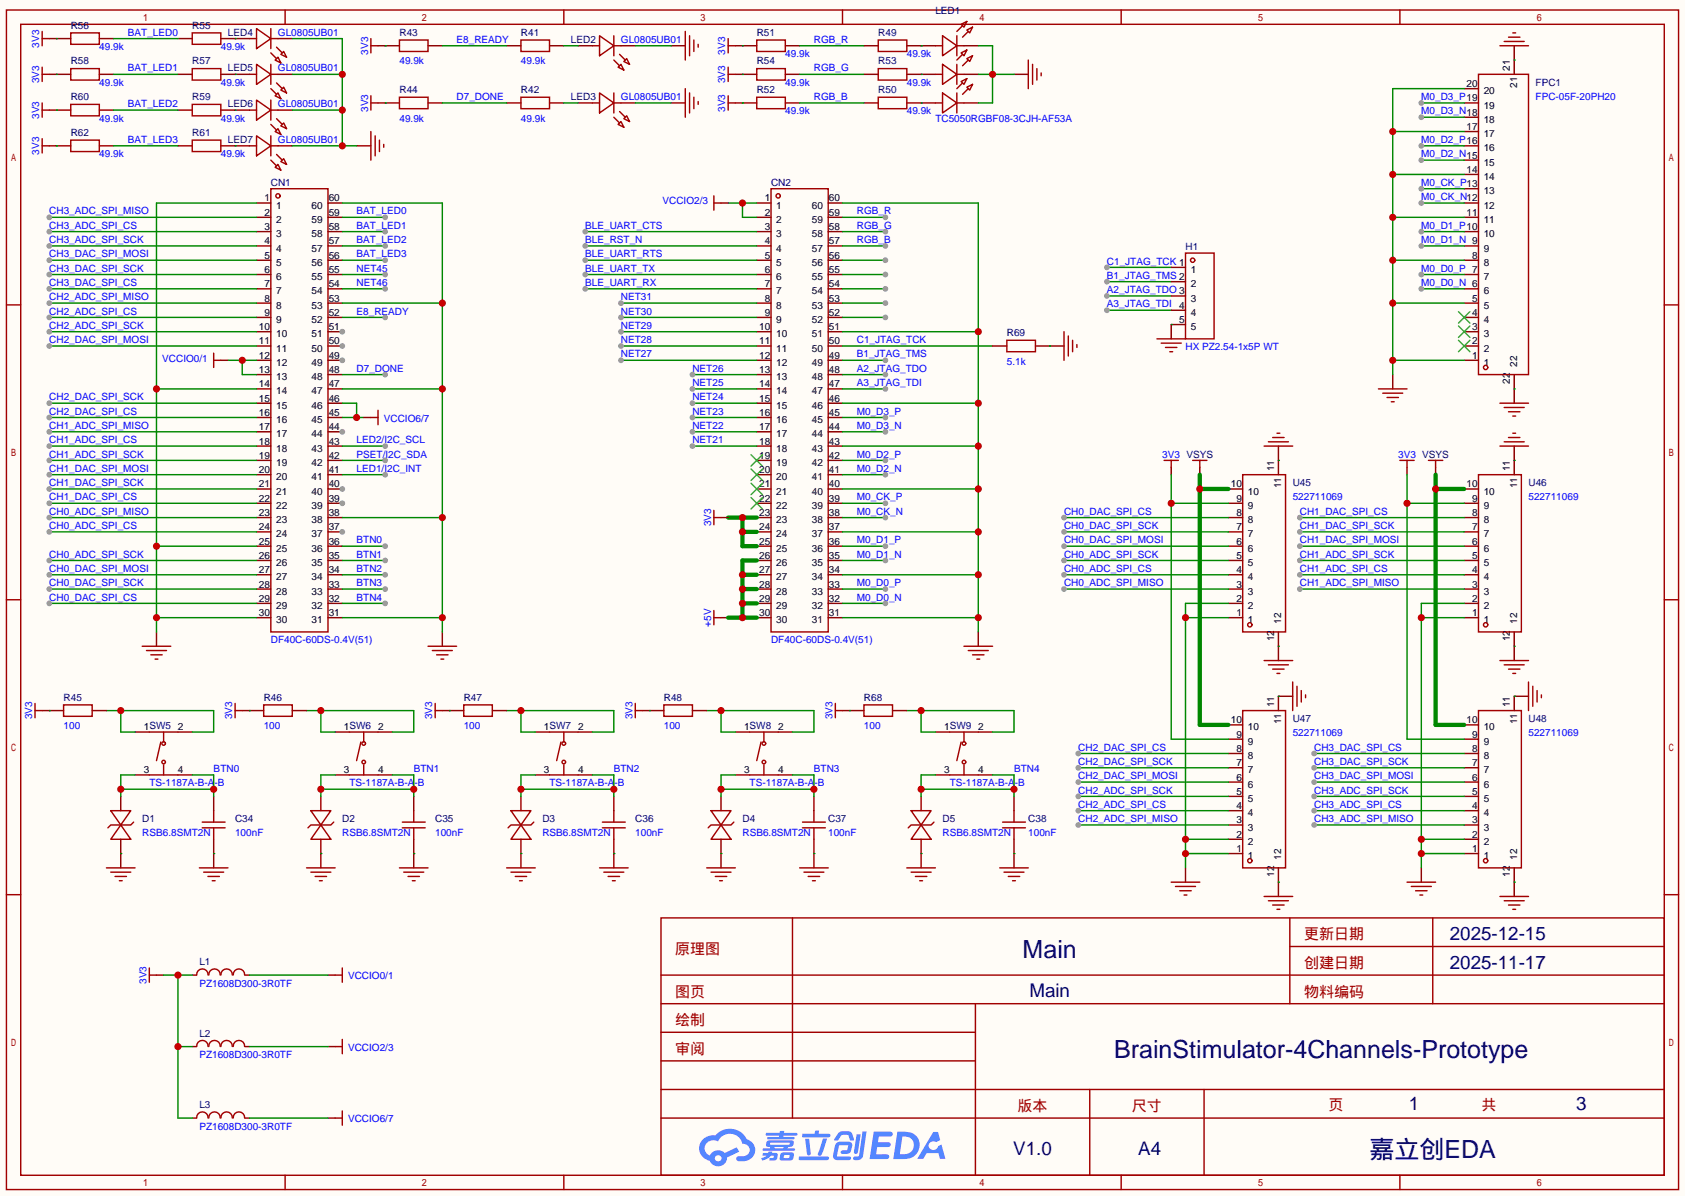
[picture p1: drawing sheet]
<svg xmlns="http://www.w3.org/2000/svg" width="299mm" height="212mm" viewBox="0 0 299 212" stroke-linecap="round" stroke-linejoin="round" font-family="sans-serif">
<defs><g id="words">
<g font-size="4.4" fill="#000080">
<text x="181.7" y="170.2">Main</text>
<text x="198" y="188">BrainStimulator-4Channels-Prototype</text>
<text x="243.4" y="205.7">嘉立创EDA</text>
</g>
<g font-size="3.3" fill="#000080">
<text x="257.7" y="167">2025-12-15</text>
<text x="257.7" y="172.1">2025-11-17</text>
<text x="183" y="177.2">Main</text>
<text x="250.4" y="197.2">1</text>
<text x="280.1" y="197.2">3</text>
<text x="180.1" y="205.1">V1.0</text>
<text x="202.3" y="205.1">A4</text>
</g>
<g font-size="2.7" fill="#a00000">
<text x="231.8" y="166.9">更新日期</text>
<text x="120" y="169.4">原理图</text>
<text x="231.8" y="172">创建日期</text>
<text x="120" y="177.1">图页</text>
<text x="231.8" y="177.1">物料编码</text>
<text x="120" y="182.1">绘制</text>
<text x="120" y="187.2">审阅</text>
<text x="180.8" y="197.4">版本</text>
<text x="201.2" y="197.4">尺寸</text>
<text x="236.1" y="197.1">页</text>
<text x="263.3" y="197.1">共</text>
</g>
<g font-size="1.8" fill="#000080">
<text x="12.6" y="5.1">R56</text>
<text x="34.2" y="5.1">R55</text>
<text x="166.2" y="2.5">LED1</text>
<text x="12.6" y="11.4">R58</text>
<text x="34.2" y="11.4">R57</text>
<text x="40.5" y="6.4">LED4</text>
<text x="71" y="6.4">R43</text>
<text x="92.6" y="6.4">R41</text>
<text x="101.5" y="7.6">LED2</text>
<text x="134.5" y="11.4">R54</text>
<text x="134.5" y="6.4">R51</text>
<text x="156.1" y="6.4">R49</text>
<text x="156.1" y="11.4">R53</text>
<text x="12.6" y="17.8">R60</text>
<text x="34.2" y="17.8">R59</text>
<text x="40.5" y="12.7">LED5</text>
<text x="71" y="16.5">R44</text>
<text x="92.6" y="16.5">R42</text>
<text x="101.5" y="17.8">LED3</text>
<text x="134.5" y="16.5">R52</text>
<text x="156.1" y="16.5">R50</text>
<text x="272.9" y="15.2">FPC1</text>
<text x="40.5" y="19.1">LED6</text>
<text x="12.6" y="24.1">R62</text>
<text x="34.2" y="24.1">R61</text>
<text x="40.5" y="25.4">LED7</text>
<text x="48.1" y="33">CN1</text>
<text x="137" y="33">CN2</text>
<text x="210.7" y="44.5">H1</text>
<text x="178.9" y="59.7">R69</text>
<text x="229.7" y="86.4">U45</text>
<text x="271.7" y="86.4">U46</text>
<text x="11.3" y="124.5">R45</text>
<text x="46.9" y="124.5">R46</text>
<text x="82.4" y="124.5">R47</text>
<text x="118" y="124.5">R48</text>
<text x="153.5" y="124.5">R68</text>
<text x="229.7" y="128.3">U47</text>
<text x="271.7" y="128.3">U48</text>
<text x="25.3" y="146.1">D1</text>
<text x="41.8" y="146.1">C34</text>
<text x="60.8" y="146.1">D2</text>
<text x="77.3" y="146.1">C35</text>
<text x="96.4" y="146.1">D3</text>
<text x="112.9" y="146.1">C36</text>
<text x="132" y="146.1">D4</text>
<text x="147.2" y="146.1">C37</text>
<text x="167.5" y="146.1">D5</text>
<text x="182.8" y="146.1">C38</text>
<text x="35.4" y="171.5">L1</text>
<text x="35.4" y="184.2">L2</text>
<text x="35.4" y="196.9">L3</text>
</g>
<g font-size="1.8" fill="#00f">
<text x="7" y="8.4" transform="rotate(-90 7 8.4)">3V3</text>
<text x="17.7" y="8.9">49.9k</text>
<text x="22.7" y="6.4">BAT_LED0</text>
<text x="39.2" y="8.9">49.9k</text>
<text x="49.4" y="6.4">GL0805UB01</text>
<text x="65.4" y="9.7" transform="rotate(-90 65.4 9.7)">3V3</text>
<text x="71" y="11.4">49.9k</text>
<text x="81.2" y="7.6">E8_READY</text>
<text x="92.6" y="11.4">49.9k</text>
<text x="110.4" y="7.6">GL0805UB01</text>
<text x="128.9" y="9.7" transform="rotate(-90 128.9 9.7)">3V3</text>
<text x="139.6" y="10.2">49.9k</text>
<text x="144.7" y="7.6">RGB_R</text>
<text x="161.2" y="10.2">49.9k</text>
<text x="7" y="14.8" transform="rotate(-90 7 14.8)">3V3</text>
<text x="17.7" y="15.2">49.9k</text>
<text x="22.7" y="12.7">BAT_LED1</text>
<text x="39.2" y="15.2">49.9k</text>
<text x="49.4" y="12.7">GL0805UB01</text>
<text x="81.2" y="17.8">D7_DONE</text>
<text x="110.4" y="17.8">GL0805UB01</text>
<text x="128.9" y="14.8" transform="rotate(-90 128.9 14.8)">3V3</text>
<text x="139.6" y="15.2">49.9k</text>
<text x="144.7" y="17.8">RGB_B</text>
<text x="144.7" y="12.7">RGB_G</text>
<text x="161.2" y="15.2">49.9k</text>
<text x="252.6" y="17.8">M0_D3_P19</text>
<text x="272.9" y="17.8">FPC-05F-20PH20</text>
<text x="7" y="21.1" transform="rotate(-90 7 21.1)">3V3</text>
<text x="17.7" y="21.6">49.9k</text>
<text x="22.7" y="19.1">BAT_LED2</text>
<text x="39.2" y="21.6">49.9k</text>
<text x="49.4" y="19.1">GL0805UB01</text>
<text x="65.4" y="19.9" transform="rotate(-90 65.4 19.9)">3V3</text>
<text x="71" y="21.6">49.9k</text>
<text x="92.6" y="21.6">49.9k</text>
<text x="128.9" y="19.9" transform="rotate(-90 128.9 19.9)">3V3</text>
<text x="139.6" y="20.3">49.9k</text>
<text x="161.2" y="20.3">49.9k</text>
<text x="166.2" y="21.6">TC5050RGBF08-3CJH-AF53A</text>
<text x="252.6" y="20.3">M0_D3_N18</text>
<text x="7" y="27.5" transform="rotate(-90 7 27.5)">3V3</text>
<text x="17.7" y="27.9">49.9k</text>
<text x="22.7" y="25.4">BAT_LED3</text>
<text x="39.2" y="27.9">49.9k</text>
<text x="49.4" y="25.4">GL0805UB01</text>
<text x="252.6" y="27.9">M0_D2_N15</text>
<text x="252.6" y="25.4">M0_D2_P16</text>
<text x="252.6" y="35.6">M0_CK_N12</text>
<text x="252.6" y="33">M0_CK_P13</text>
<text x="8.8" y="40.6">CH3_ADC_SPI_CS</text>
<text x="8.8" y="38.1">CH3_ADC_SPI_MISO</text>
<text x="63.4" y="38.1">BAT_LED0</text>
<text x="63.4" y="40.6">BAT_LED1</text>
<text x="104" y="40.6">BLE_UART_CTS</text>
<text x="117.7" y="36.3">VCCIO2/3</text>
<text x="152.3" y="38.1">RGB_R</text>
<text x="152.3" y="40.6">RGB_G</text>
<text x="252.6" y="40.6">M0_D1_P10</text>
<text x="8.8" y="45.7">CH3_DAC_SPI_MOSI</text>
<text x="8.8" y="43.2">CH3_ADC_SPI_SCK</text>
<text x="63.4" y="43.2">BAT_LED2</text>
<text x="63.4" y="45.7">BAT_LED3</text>
<text x="104" y="45.7">BLE_UART_RTS</text>
<text x="104" y="43.2">BLE_RST_N</text>
<text x="152.3" y="43.2">RGB_B</text>
<text x="196.7" y="47">C1_JTAG_TCK 1</text>
<text x="252.6" y="43.2">M0_D1_N 9</text>
<text x="8.8" y="53.3">CH2_ADC_SPI_MISO</text>
<text x="8.8" y="50.8">CH3_DAC_SPI_CS</text>
<text x="8.8" y="48.3">CH3_DAC_SPI_SCK</text>
<text x="63.4" y="48.3">NET45</text>
<text x="63.4" y="50.8">NET46</text>
<text x="104" y="50.8">BLE_UART_RX</text>
<text x="104" y="48.3">BLE_UART_TX</text>
<text x="110.4" y="53.3">NET31</text>
<text x="196.7" y="49.5">B1_JTAG_TMS 2</text>
<text x="196.7" y="52.1">A2_JTAG_TDO 3</text>
<text x="252.6" y="50.8">M0_D0_N 6</text>
<text x="252.6" y="48.3">M0_D0_P 7</text>
<text x="8.8" y="58.4">CH2_ADC_SPI_SCK</text>
<text x="8.8" y="55.9">CH2_ADC_SPI_CS</text>
<text x="63.4" y="55.9">E8_READY</text>
<text x="110.4" y="58.4">NET29</text>
<text x="110.4" y="55.9">NET30</text>
<text x="196.7" y="54.6">A3_JTAG_TDI</text>
<text x="8.8" y="61">CH2_DAC_SPI_MOSI</text>
<text x="28.8" y="64.3">VCCIO0/1</text>
<text x="110.4" y="63.5">NET27</text>
<text x="110.4" y="61">NET28</text>
<text x="152.3" y="61">C1_JTAG_TCK</text>
<text x="152.3" y="63.5">B1_JTAG_TMS</text>
<text x="178.9" y="64.8">5.1k</text>
<text x="210.7" y="62.2">HX PZ2.54-1x5P WT</text>
<text x="8.8" y="71.1">CH2_DAC_SPI_SCK</text>
<text x="63.4" y="66">D7_DONE</text>
<text x="123.1" y="71.1">NET24</text>
<text x="123.1" y="68.6">NET25</text>
<text x="123.1" y="66">NET26</text>
<text x="152.3" y="68.6">A3_JTAG_TDI</text>
<text x="152.3" y="66">A2_JTAG_TDO</text>
<text x="8.8" y="76.2">CH1_ADC_SPI_MISO</text>
<text x="8.8" y="73.7">CH2_DAC_SPI_CS</text>
<text x="68.2" y="74.9">VCCIO6/7</text>
<text x="123.1" y="76.2">NET22</text>
<text x="123.1" y="73.7">NET23</text>
<text x="152.3" y="73.7">M0_D3_P</text>
<text x="152.3" y="76.2">M0_D3_N</text>
<text x="8.8" y="83.8">CH1_DAC_SPI_MOSI</text>
<text x="8.8" y="81.3">CH1_ADC_SPI_SCK</text>
<text x="8.8" y="78.7">CH1_ADC_SPI_CS</text>
<text x="63.4" y="83.8">LED1/I2C_INT</text>
<text x="63.4" y="81.3">PSET/I2C_SDA</text>
<text x="63.4" y="78.7">LED2/I2C_SCL</text>
<text x="123.1" y="78.7">NET21</text>
<text x="152.3" y="81.3">M0_D2_P</text>
<text x="152.3" y="83.8">M0_D2_N</text>
<text x="206.6" y="81.3">3V3 VSYS</text>
<text x="248.5" y="81.3">3V3 VSYS</text>
<text x="8.8" y="88.9">CH1_DAC_SPI_CS</text>
<text x="8.8" y="86.4">CH1_DAC_SPI_SCK</text>
<text x="152.3" y="88.9">M0_CK_P</text>
<text x="229.7" y="88.9">522711069</text>
<text x="271.7" y="88.9">522711069</text>
<text x="8.8" y="94">CH0_ADC_SPI_CS</text>
<text x="8.8" y="91.4">CH0_ADC_SPI_MISO</text>
<text x="126.4" y="93.5" transform="rotate(-90 126.4 93.5)">3V3</text>
<text x="152.3" y="91.4">M0_CK_N</text>
<text x="189.1" y="91.4">CH0_DAC_SPI_CS</text>
<text x="189.1" y="94">CH0_DAC_SPI_SCK</text>
<text x="231" y="91.4">CH1_DAC_SPI_CS</text>
<text x="231" y="94">CH1_DAC_SPI_SCK</text>
<text x="8.8" y="101.6">CH0_DAC_SPI_MOSI</text>
<text x="8.8" y="99.1">CH0_ADC_SPI_SCK</text>
<text x="63.4" y="101.6">BTN2</text>
<text x="63.4" y="99.1">BTN1</text>
<text x="63.4" y="96.5">BTN0</text>
<text x="152.3" y="96.5">M0_D1_P</text>
<text x="152.3" y="99.1">M0_D1_N</text>
<text x="189.1" y="96.5">CH0_DAC_SPI_MOSI</text>
<text x="189.1" y="99.1">CH0_ADC_SPI_SCK</text>
<text x="189.1" y="101.6">CH0_ADC_SPI_CS</text>
<text x="231" y="96.5">CH1_DAC_SPI_MOSI</text>
<text x="231" y="99.1">CH1_ADC_SPI_SCK</text>
<text x="231" y="101.6">CH1_ADC_SPI_CS</text>
<text x="8.8" y="106.7">CH0_DAC_SPI_CS</text>
<text x="8.8" y="104.1">CH0_DAC_SPI_SCK</text>
<text x="63.4" y="104.1">BTN3</text>
<text x="63.4" y="106.7">BTN4</text>
<text x="152.3" y="104.1">M0_D0_P</text>
<text x="152.3" y="106.7">M0_D0_N</text>
<text x="189.1" y="104.1">CH0_ADC_SPI_MISO</text>
<text x="231" y="104.1">CH1_ADC_SPI_MISO</text>
<text x="126.4" y="111.3" transform="rotate(-90 126.4 111.3)">+5V</text>
<text x="48.1" y="114.3">DF40C-60DS-0.4V(51)</text>
<text x="137" y="114.3">DF40C-60DS-0.4V(51)</text>
<text x="5.7" y="127.8" transform="rotate(-90 5.7 127.8)">3V3</text>
<text x="11.3" y="129.5">100</text>
<text x="41.3" y="127.8" transform="rotate(-90 41.3 127.8)">3V3</text>
<text x="46.9" y="129.5">100</text>
<text x="76.8" y="127.8" transform="rotate(-90 76.8 127.8)">3V3</text>
<text x="82.4" y="129.5">100</text>
<text x="112.4" y="127.8" transform="rotate(-90 112.4 127.8)">3V3</text>
<text x="118" y="129.5">100</text>
<text x="148" y="127.8" transform="rotate(-90 148 127.8)">3V3</text>
<text x="153.5" y="129.5">100</text>
<text x="229.7" y="130.8">522711069</text>
<text x="271.7" y="130.8">522711069</text>
<text x="38" y="137.2">BTN0</text>
<text x="73.5" y="137.2">BTN1</text>
<text x="109.1" y="137.2">BTN2</text>
<text x="144.7" y="137.2">BTN3</text>
<text x="180.2" y="137.2">BTN4</text>
<text x="191.6" y="133.4">CH2_DAC_SPI_CS</text>
<text x="191.6" y="135.9">CH2_DAC_SPI_SCK</text>
<text x="233.6" y="133.4">CH3_DAC_SPI_CS</text>
<text x="233.6" y="135.9">CH3_DAC_SPI_SCK</text>
<text x="26.5" y="139.7">TS-1187A-B-A-B</text>
<text x="62.1" y="139.7">TS-1187A-B-A-B</text>
<text x="97.7" y="139.7">TS-1187A-B-A-B</text>
<text x="133.2" y="139.7">TS-1187A-B-A-B</text>
<text x="168.8" y="139.7">TS-1187A-B-A-B</text>
<text x="191.6" y="138.4">CH2_DAC_SPI_MOSI</text>
<text x="191.6" y="141">CH2_ADC_SPI_SCK</text>
<text x="191.6" y="143.5">CH2_ADC_SPI_CS</text>
<text x="233.6" y="138.4">CH3_DAC_SPI_MOSI</text>
<text x="233.6" y="141">CH3_ADC_SPI_SCK</text>
<text x="233.6" y="143.5">CH3_ADC_SPI_CS</text>
<text x="25.3" y="148.6">RSB6.8SMT2N</text>
<text x="41.8" y="148.6">100nF</text>
<text x="60.8" y="148.6">RSB6.8SMT2N</text>
<text x="77.3" y="148.6">100nF</text>
<text x="96.4" y="148.6">RSB6.8SMT2N</text>
<text x="112.9" y="148.6">100nF</text>
<text x="132" y="148.6">RSB6.8SMT2N</text>
<text x="147.2" y="148.6">100nF</text>
<text x="167.5" y="148.6">RSB6.8SMT2N</text>
<text x="182.8" y="148.6">100nF</text>
<text x="191.6" y="146.1">CH2_ADC_SPI_MISO</text>
<text x="233.6" y="146.1">CH3_ADC_SPI_MISO</text>
<text x="61.9" y="174">VCCIO0/1</text>
<text x="26" y="174.8" transform="rotate(-90 26 174.8)">3V3</text>
<text x="35.4" y="175.3">PZ1608D300-3R0TF</text>
<text x="35.4" y="188">PZ1608D300-3R0TF</text>
<text x="61.9" y="186.7">VCCIO2/3</text>
<text x="35.4" y="200.7">PZ1608D300-3R0TF</text>
<text x="61.9" y="199.4">VCCIO6/7</text>
</g>
<g font-size="1.8">
<text x="260.7" y="15.5">20</text>
<text x="263.7" y="16.7">20</text>
<text x="268.4" y="12.6" transform="rotate(-90 268.4 12.6)">21</text>
<text x="269.6" y="15.6" transform="rotate(-90 269.6 15.6)">21</text>
<text x="260.7" y="23.1">17</text>
<text x="263.7" y="19.3">19</text>
<text x="263.7" y="21.8">18</text>
<text x="263.7" y="24.4">17</text>
<text x="263.7" y="26.9">16</text>
<text x="263.7" y="29.4">15</text>
<text x="47" y="35.8">1</text>
<text x="58.4" y="35.8">60</text>
<text x="135.9" y="35.8">1</text>
<text x="147.3" y="35.8">60</text>
<text x="260.7" y="30.7">14</text>
<text x="263.7" y="32">14</text>
<text x="263.7" y="34.5">13</text>
<text x="47" y="38.3">2</text>
<text x="47" y="40.9">3</text>
<text x="49.1" y="37.1">1</text>
<text x="49.1" y="39.6">2</text>
<text x="55.4" y="39.6">59</text>
<text x="55.4" y="37.1">60</text>
<text x="58.4" y="40.9">58</text>
<text x="58.4" y="38.3">59</text>
<text x="135.9" y="38.3">2</text>
<text x="135.9" y="40.9">3</text>
<text x="138" y="37.1">1</text>
<text x="138" y="39.6">2</text>
<text x="144.3" y="39.6">59</text>
<text x="144.3" y="37.1">60</text>
<text x="147.3" y="40.9">58</text>
<text x="147.3" y="38.3">59</text>
<text x="260.7" y="38.3">11</text>
<text x="263.7" y="37.1">12</text>
<text x="263.7" y="39.6">11</text>
<text x="47" y="43.4">4</text>
<text x="47" y="46">5</text>
<text x="49.1" y="42.1">3</text>
<text x="49.1" y="44.7">4</text>
<text x="49.1" y="47.2">5</text>
<text x="55.4" y="47.2">56</text>
<text x="55.4" y="44.7">57</text>
<text x="55.4" y="42.1">58</text>
<text x="58.4" y="46">56</text>
<text x="58.4" y="43.4">57</text>
<text x="135.9" y="43.4">4</text>
<text x="135.9" y="46">5</text>
<text x="138" y="42.1">3</text>
<text x="138" y="44.7">4</text>
<text x="138" y="47.2">5</text>
<text x="144.3" y="47.2">56</text>
<text x="144.3" y="44.7">57</text>
<text x="144.3" y="42.1">58</text>
<text x="147.3" y="46">56</text>
<text x="147.3" y="43.4">57</text>
<text x="261.6" y="46">8</text>
<text x="263.7" y="42.1">10</text>
<text x="263.7" y="44.7">9</text>
<text x="263.7" y="47.2">8</text>
<text x="47" y="48.5">6</text>
<text x="47" y="51">7</text>
<text x="47" y="53.6">8</text>
<text x="49.1" y="49.8">6</text>
<text x="49.1" y="52.3">7</text>
<text x="55.4" y="52.3">54</text>
<text x="55.4" y="49.8">55</text>
<text x="58.4" y="53.6">53</text>
<text x="58.4" y="51">54</text>
<text x="58.4" y="48.5">55</text>
<text x="135.9" y="48.5">6</text>
<text x="135.9" y="51">7</text>
<text x="135.9" y="53.6">8</text>
<text x="138" y="49.8">6</text>
<text x="138" y="52.3">7</text>
<text x="144.3" y="52.3">54</text>
<text x="144.3" y="49.8">55</text>
<text x="147.3" y="53.6">53</text>
<text x="147.3" y="51">54</text>
<text x="147.3" y="48.5">55</text>
<text x="211.6" y="48.5">1</text>
<text x="211.6" y="51">2</text>
<text x="211.6" y="53.6">3</text>
<text x="261.6" y="53.6">5</text>
<text x="263.7" y="49.8">7</text>
<text x="263.7" y="52.3">6</text>
<text x="46" y="58.7">10</text>
<text x="47" y="56.1">9</text>
<text x="49.1" y="54.8">8</text>
<text x="49.1" y="57.4">9</text>
<text x="49.1" y="59.9">10</text>
<text x="55.4" y="59.9">51</text>
<text x="55.4" y="57.4">52</text>
<text x="55.4" y="54.8">53</text>
<text x="58.4" y="58.7">51</text>
<text x="58.4" y="56.1">52</text>
<text x="134.9" y="58.7">10</text>
<text x="135.9" y="56.1">9</text>
<text x="138" y="54.8">8</text>
<text x="138" y="57.4">9</text>
<text x="138" y="59.9">10</text>
<text x="144.3" y="59.9">51</text>
<text x="144.3" y="57.4">52</text>
<text x="144.3" y="54.8">53</text>
<text x="147.3" y="58.7">51</text>
<text x="147.3" y="56.1">52</text>
<text x="209.6" y="54.8">4</text>
<text x="209.6" y="57.4">5</text>
<text x="211.6" y="56.1">4</text>
<text x="211.6" y="58.7">5</text>
<text x="261.6" y="56.1">4</text>
<text x="261.6" y="58.7">3</text>
<text x="263.7" y="54.8">5</text>
<text x="263.7" y="57.4">4</text>
<text x="263.7" y="59.9">3</text>
<text x="46" y="61.2">11</text>
<text x="46" y="63.7">12</text>
<text x="49.1" y="62.5">11</text>
<text x="49.1" y="65">12</text>
<text x="55.4" y="65">49</text>
<text x="55.4" y="62.5">50</text>
<text x="58.4" y="63.7">49</text>
<text x="58.4" y="61.2">50</text>
<text x="134.9" y="61.2">11</text>
<text x="134.9" y="63.7">12</text>
<text x="138" y="62.5">11</text>
<text x="138" y="65">12</text>
<text x="144.3" y="65">49</text>
<text x="144.3" y="62.5">50</text>
<text x="147.3" y="63.7">49</text>
<text x="147.3" y="61.2">50</text>
<text x="261.6" y="61.2">2</text>
<text x="261.6" y="63.7">1</text>
<text x="263.7" y="62.5">2</text>
<text x="263.7" y="65">1</text>
<text x="269.6" y="65.1" transform="rotate(-90 269.6 65.1)">22</text>
<text x="46" y="66.3">13</text>
<text x="46" y="68.8">14</text>
<text x="46" y="71.4">15</text>
<text x="49.1" y="67.5">13</text>
<text x="49.1" y="70.1">14</text>
<text x="55.4" y="70.1">47</text>
<text x="55.4" y="67.5">48</text>
<text x="58.4" y="71.4">46</text>
<text x="58.4" y="68.8">47</text>
<text x="58.4" y="66.3">48</text>
<text x="134.9" y="66.3">13</text>
<text x="134.9" y="68.8">14</text>
<text x="134.9" y="71.4">15</text>
<text x="138" y="67.5">13</text>
<text x="138" y="70.1">14</text>
<text x="144.3" y="70.1">47</text>
<text x="144.3" y="67.5">48</text>
<text x="147.3" y="71.4">46</text>
<text x="147.3" y="68.8">47</text>
<text x="147.3" y="66.3">48</text>
<text x="268.4" y="68.2" transform="rotate(-90 268.4 68.2)">22</text>
<text x="46" y="73.9">16</text>
<text x="46" y="76.4">17</text>
<text x="49.1" y="72.6">15</text>
<text x="49.1" y="75.2">16</text>
<text x="49.1" y="77.7">17</text>
<text x="55.4" y="77.7">44</text>
<text x="55.4" y="75.2">45</text>
<text x="55.4" y="72.6">46</text>
<text x="58.4" y="76.4">44</text>
<text x="58.4" y="73.9">45</text>
<text x="134.9" y="73.9">16</text>
<text x="134.9" y="76.4">17</text>
<text x="138" y="72.6">15</text>
<text x="138" y="75.2">16</text>
<text x="138" y="77.7">17</text>
<text x="144.3" y="77.7">44</text>
<text x="144.3" y="75.2">45</text>
<text x="144.3" y="72.6">46</text>
<text x="147.3" y="76.4">44</text>
<text x="147.3" y="73.9">45</text>
<text x="46" y="79">18</text>
<text x="46" y="81.5">19</text>
<text x="49.1" y="80.2">18</text>
<text x="49.1" y="82.8">19</text>
<text x="55.4" y="82.8">42</text>
<text x="55.4" y="80.2">43</text>
<text x="58.4" y="81.5">42</text>
<text x="58.4" y="79">43</text>
<text x="134.9" y="79">18</text>
<text x="134.9" y="81.5">19</text>
<text x="138" y="80.2">18</text>
<text x="138" y="82.8">19</text>
<text x="144.3" y="82.8">42</text>
<text x="144.3" y="80.2">43</text>
<text x="147.3" y="81.5">42</text>
<text x="147.3" y="79">43</text>
<text x="226.4" y="83.7" transform="rotate(-90 226.4 83.7)">11</text>
<text x="268.4" y="83.7" transform="rotate(-90 268.4 83.7)">11</text>
<text x="46" y="84.1">20</text>
<text x="46" y="86.6">21</text>
<text x="46" y="89.1">22</text>
<text x="49.1" y="85.3">20</text>
<text x="49.1" y="87.9">21</text>
<text x="55.4" y="87.9">40</text>
<text x="55.4" y="85.3">41</text>
<text x="58.4" y="89.1">39</text>
<text x="58.4" y="86.6">40</text>
<text x="58.4" y="84.1">41</text>
<text x="134.9" y="84.1">20</text>
<text x="134.9" y="86.6">21</text>
<text x="134.9" y="89.1">22</text>
<text x="138" y="85.3">20</text>
<text x="138" y="87.9">21</text>
<text x="144.3" y="87.9">40</text>
<text x="144.3" y="85.3">41</text>
<text x="147.3" y="89.1">39</text>
<text x="147.3" y="86.6">40</text>
<text x="147.3" y="84.1">41</text>
<text x="218.8" y="86.6">10</text>
<text x="219.7" y="89.1">9</text>
<text x="221.8" y="87.9">10</text>
<text x="227.7" y="86.8" transform="rotate(-90 227.7 86.8)">11</text>
<text x="260.7" y="86.6">10</text>
<text x="261.6" y="89.1">9</text>
<text x="263.7" y="87.9">10</text>
<text x="269.6" y="86.8" transform="rotate(-90 269.6 86.8)">11</text>
<text x="46" y="91.7">23</text>
<text x="46" y="94.2">24</text>
<text x="49.1" y="90.4">22</text>
<text x="49.1" y="92.9">23</text>
<text x="49.1" y="95.5">24</text>
<text x="55.4" y="95.5">37</text>
<text x="55.4" y="92.9">38</text>
<text x="55.4" y="90.4">39</text>
<text x="58.4" y="94.2">37</text>
<text x="58.4" y="91.7">38</text>
<text x="134.9" y="91.7">23</text>
<text x="134.9" y="94.2">24</text>
<text x="138" y="90.4">22</text>
<text x="138" y="92.9">23</text>
<text x="138" y="95.5">24</text>
<text x="144.3" y="95.5">37</text>
<text x="144.3" y="92.9">38</text>
<text x="144.3" y="90.4">39</text>
<text x="147.3" y="94.2">37</text>
<text x="147.3" y="91.7">38</text>
<text x="219.7" y="94.2">7</text>
<text x="219.7" y="91.7">8</text>
<text x="221.8" y="95.5">7</text>
<text x="221.8" y="92.9">8</text>
<text x="221.8" y="90.4">9</text>
<text x="261.6" y="94.2">7</text>
<text x="261.6" y="91.7">8</text>
<text x="263.7" y="95.5">7</text>
<text x="263.7" y="92.9">8</text>
<text x="263.7" y="90.4">9</text>
<text x="46" y="96.8">25</text>
<text x="46" y="99.3">26</text>
<text x="46" y="101.8">27</text>
<text x="49.1" y="98">25</text>
<text x="49.1" y="100.6">26</text>
<text x="55.4" y="100.6">35</text>
<text x="55.4" y="98">36</text>
<text x="58.4" y="101.8">34</text>
<text x="58.4" y="99.3">35</text>
<text x="58.4" y="96.8">36</text>
<text x="134.9" y="96.8">25</text>
<text x="134.9" y="99.3">26</text>
<text x="134.9" y="101.8">27</text>
<text x="138" y="98">25</text>
<text x="138" y="100.6">26</text>
<text x="144.3" y="100.6">35</text>
<text x="144.3" y="98">36</text>
<text x="147.3" y="101.8">34</text>
<text x="147.3" y="99.3">35</text>
<text x="147.3" y="96.8">36</text>
<text x="219.7" y="101.8">4</text>
<text x="219.7" y="99.3">5</text>
<text x="219.7" y="96.8">6</text>
<text x="221.8" y="100.6">5</text>
<text x="221.8" y="98">6</text>
<text x="261.6" y="101.8">4</text>
<text x="261.6" y="99.3">5</text>
<text x="261.6" y="96.8">6</text>
<text x="263.7" y="100.6">5</text>
<text x="263.7" y="98">6</text>
<text x="46" y="104.4">28</text>
<text x="46" y="106.9">29</text>
<text x="49.1" y="103.1">27</text>
<text x="49.1" y="105.6">28</text>
<text x="55.4" y="105.6">33</text>
<text x="55.4" y="103.1">34</text>
<text x="58.4" y="106.9">32</text>
<text x="58.4" y="104.4">33</text>
<text x="134.9" y="104.4">28</text>
<text x="134.9" y="106.9">29</text>
<text x="138" y="103.1">27</text>
<text x="138" y="105.6">28</text>
<text x="144.3" y="105.6">33</text>
<text x="144.3" y="103.1">34</text>
<text x="147.3" y="106.9">32</text>
<text x="147.3" y="104.4">33</text>
<text x="219.7" y="106.9">2</text>
<text x="219.7" y="104.4">3</text>
<text x="221.8" y="105.6">3</text>
<text x="221.8" y="103.1">4</text>
<text x="261.6" y="106.9">2</text>
<text x="261.6" y="104.4">3</text>
<text x="263.7" y="105.6">3</text>
<text x="263.7" y="103.1">4</text>
<text x="46" y="109.5">30</text>
<text x="49.1" y="108.2">29</text>
<text x="49.1" y="110.7">30</text>
<text x="55.4" y="110.7">31</text>
<text x="55.4" y="108.2">32</text>
<text x="58.4" y="109.5">31</text>
<text x="134.9" y="109.5">30</text>
<text x="138" y="108.2">29</text>
<text x="138" y="110.7">30</text>
<text x="144.3" y="110.7">31</text>
<text x="144.3" y="108.2">32</text>
<text x="147.3" y="109.5">31</text>
<text x="219.7" y="109.5">1</text>
<text x="221.8" y="110.7">1</text>
<text x="221.8" y="108.2">2</text>
<text x="226.4" y="113.9" transform="rotate(-90 226.4 113.9)">12</text>
<text x="227.7" y="110.8" transform="rotate(-90 227.7 110.8)">12</text>
<text x="261.6" y="109.5">1</text>
<text x="263.7" y="110.7">1</text>
<text x="263.7" y="108.2">2</text>
<text x="268.4" y="113.9" transform="rotate(-90 268.4 113.9)">12</text>
<text x="269.6" y="110.8" transform="rotate(-90 269.6 110.8)">12</text>
<text x="226.4" y="125.6" transform="rotate(-90 226.4 125.6)">11</text>
<text x="268.4" y="125.6" transform="rotate(-90 268.4 125.6)">11</text>
<text x="25.6" y="129.8">1SW5</text>
<text x="31.6" y="129.8">2</text>
<text x="61.1" y="129.8">1SW6</text>
<text x="67.2" y="129.8">2</text>
<text x="96.7" y="129.8">1SW7</text>
<text x="102.7" y="129.8">2</text>
<text x="132.2" y="129.8">1SW8</text>
<text x="138.3" y="129.8">2</text>
<text x="167.8" y="129.8">1SW9</text>
<text x="173.9" y="129.8">2</text>
<text x="218.8" y="128.5">10</text>
<text x="219.7" y="131">9</text>
<text x="221.8" y="129.8">10</text>
<text x="227.7" y="128.7" transform="rotate(-90 227.7 128.7)">11</text>
<text x="260.7" y="128.5">10</text>
<text x="261.6" y="131">9</text>
<text x="263.7" y="129.8">10</text>
<text x="269.6" y="128.7" transform="rotate(-90 269.6 128.7)">11</text>
<text x="25.6" y="137.4">3</text>
<text x="31.6" y="137.4">4</text>
<text x="61.1" y="137.4">3</text>
<text x="67.2" y="137.4">4</text>
<text x="96.7" y="137.4">3</text>
<text x="102.7" y="137.4">4</text>
<text x="132.2" y="137.4">3</text>
<text x="138.3" y="137.4">4</text>
<text x="167.8" y="137.4">3</text>
<text x="173.9" y="137.4">4</text>
<text x="219.7" y="136.1">7</text>
<text x="219.7" y="133.6">8</text>
<text x="221.8" y="137.4">7</text>
<text x="221.8" y="134.9">8</text>
<text x="221.8" y="132.3">9</text>
<text x="261.6" y="136.1">7</text>
<text x="261.6" y="133.6">8</text>
<text x="263.7" y="137.4">7</text>
<text x="263.7" y="134.9">8</text>
<text x="263.7" y="132.3">9</text>
<text x="219.7" y="143.7">4</text>
<text x="219.7" y="141.2">5</text>
<text x="219.7" y="138.7">6</text>
<text x="221.8" y="142.5">5</text>
<text x="221.8" y="139.9">6</text>
<text x="261.6" y="143.7">4</text>
<text x="261.6" y="141.2">5</text>
<text x="261.6" y="138.7">6</text>
<text x="263.7" y="142.5">5</text>
<text x="263.7" y="139.9">6</text>
<text x="219.7" y="148.8">2</text>
<text x="219.7" y="146.3">3</text>
<text x="221.8" y="147.6">3</text>
<text x="221.8" y="145">4</text>
<text x="261.6" y="148.8">2</text>
<text x="261.6" y="146.3">3</text>
<text x="263.7" y="147.6">3</text>
<text x="263.7" y="145">4</text>
<text x="219.7" y="151.4">1</text>
<text x="221.8" y="152.6">1</text>
<text x="221.8" y="150.1">2</text>
<text x="226.4" y="155.8" transform="rotate(-90 226.4 155.8)">12</text>
<text x="227.7" y="152.8" transform="rotate(-90 227.7 152.8)">12</text>
<text x="261.6" y="151.4">1</text>
<text x="263.7" y="152.6">1</text>
<text x="263.7" y="150.1">2</text>
<text x="268.4" y="155.8" transform="rotate(-90 268.4 155.8)">12</text>
<text x="269.6" y="152.8" transform="rotate(-90 269.6 152.8)">12</text>
</g>
</g></defs>
<path d="M0 0h299.5v212.5h-299.5z" fill="#fffcf7"/>
<g fill="none" stroke="#a10000" stroke-width=".25">
<path d="M1.1 1.8h297.2v209.5h-297.2zM3.7 4.3h292.1v204.5h-292.1zM50.7 1.8v2.5M100.2 1.8v2.5M149.7 1.8v2.5M199.3 1.8v2.5M248.8 1.8v2.5M1.1 54.2h2.6M295.8 54.2h2.5M1.1 106.6h2.6M295.8 106.6h2.5M1.1 158.9h2.6"/>
<path d="M295.8 158.9h2.5M117.5 163.1h178.3v45.7h-178.3zM117.5 178.3h178.3M117.5 173.2h178.3M140.8 163.1v35.5M173.4 178.3v30.5M229.2 163.1v15.2M229.2 168.1h66.6M254.6 163.1v15.2M117.5 183.4h55.9M117.5 198.6h178.3M117.5 193.5h178.3"/>
<path d="M117.5 188.5h55.9M193.7 193.5v15.3M214 193.5v15.3M50.7 208.8v2.5M100.2 208.8v2.5M149.7 208.8v2.5M199.3 208.8v2.5M248.8 208.8v2.5"/>
</g>
<g fill="#5487ff">
<path d="M155.3 201h2.1a.97 .97 0 0 1 1.3 .5 .53 .53 0 0 1-.7 .4h-1.8l-.2 1h1.9a.43 .43 0 0 1 .4 .5 .43 .43 0 0 1-.5 .4h-1.9l-.2 1.3h1.7a.45 .45 0 0 1 .6 .1 .45 .45 0 0 1-.2 .7h-3.2z"/>
<path d="M165.9 201.1h.8l.4 1.4-.7 .4a.82 .82 0 0 0-1.2 .1 .82 .82 0 0 0 .1 1.1 .82 .82 0 0 0 1.2 0l.2-.5 .6-.3 .7 2.6h-.9l-.3-1h-2.1l-.6 1h-1.1z"/>
<path d="M152.2 201.5h.8l-.5 3.2a.36 .36 0 0 1-.4 .3 .36 .36 0 0 1-.3-.3z"/>
<path d="M153.3 201h.7l-.6 4.3a1.13 1.13 0 0 1-1.8 .6l.2-.4 .7-.1 .2-.1z"/>
<path d="M149 201.3l.6-.3h1a.77 .77 0 0 1 .9 .5l.3 1-.2 .1h-.5l-.4-1h-.9a1.3 1.3 0 0 0-.8 .9l-.6 .1-.2-.1z"/>
<path d="M148.6 203.2l.5-.4h1.7a.66 .66 0 0 1 .6 1l-.1 .4a.81 .81 0 0 1-.9 .8h-.7a.32 .32 0 0 1-.3-.4 .32 .32 0 0 1 .4-.2l.7-.1 .3-.8h-1.7l-.3 1.9 2.1 .1a.32 .32 0 0 1 .4 .3 .32 .32 0 0 1-.4 .3h-2.3l-.5-.3v-.5z"/>
<path d="M142 205.5h5a.33 .33 0 0 1 .3 .3 .33 .33 0 0 1-.3 .3h-4.9l-.2-.2z"/>
<path d="M146.3 202.3h.7l-1 2.8a.36 .36 0 0 1-.4 .2 .36 .36 0 0 1-.3-.3z"/>
<path d="M143.1 202.3h.7l.3 2.6a.34 .34 0 0 1-.3 .4 .34 .34 0 0 1-.4-.3z"/>
<path d="M142.6 201.4h2.2l.1-.4 .1-.1h.6l-.1 .5h1.8a.32 .32 0 0 1 .3 .4 .32 .32 0 0 1-.4 .3h-4.5l-.1-.2z"/>
<path d="M135.6 204.8h.9l.1-.2h.7l-.1 .2 .9 .1a.82 .82 0 0 1-.6 1.3h-.7v-.5l.7-.1v-.3h-.5l-.5 .4-1 .5-.2-.4 1-.5h-.8z"/>
<path d="M136.1 201.3h2.5v-.4h.8l-.1 .4h2.2l.2 .2-.2 .2h-2.3v.3h1.8l.2 .2-.2 .2h-4.5l-.2-.2 .1-.2h2l.1-.3h-2.3l-.1-.1z"/>
<path d="M159.5 201l-.7 4.9h1.6a2.47 2.47 0 0 0 2.9-1.7 2.47 2.47 0 0 0-1.4-3zM160.4 201.9a1.61 1.61 0 0 1 2 1.4 1.61 1.61 0 0 1-1.8 1.8h-.7z"/>
<path d="M136.3 202.8a.55 .55 0 0 0-.2 .7 .55 .55 0 0 0 .7 .2l.1 .3h-1.3v.4h5.5l.2-.1-.2-.3h-1.2l.2-.3a.7 .7 0 0 0 .8-.2 .7 .7 0 0 0 0-.9h-4.1zM136.9 203h3.3l.2 .1-.2 .3h-3.2l-.2-.2zM137.6 203.7h1.7l-.2 .3h-1.4z"/>
<path d="M138.8 204.9a1.05 1.05 0 0 0-.1 1.2 2.91 2.91 0 0 0 2.2-.1 .98 .98 0 0 0 0-1.2l-1.6-.1zM139.4 205.2h.8h.1v.4l-.2 .2-.8-.1z"/>
<path d="M125 202.4a2.23 2.23 0 0 0-.7 2.3 2.23 2.23 0 0 0 1.8 1.5 1.58 1.58 0 0 0 1.8 1 1.58 1.58 0 0 0 1.3-1.6l2.2-1-.5-.8-2.1 1a1.65 1.65 0 0 0-2.6 .5 1.45 1.45 0 0 1-.8-2 1.45 1.45 0 0 1 2-.6l.2 .1a2.3 2.3 0 0 1 2.3-1.4 2.3 2.3 0 0 1 2.1 1.8 1.12 1.12 0 0 1 1.2 1 1.12 1.12 0 0 1-1.1 1.2h-.7a.45 .45 0 0 0-.6 .4 .45 .45 0 0 0 .5 .5 2.26 2.26 0 0 0 2.9-2.4 2.04 2.04 0 0 0-1.5-1.5 3.3 3.3 0 0 0-5.5-.7l-1.2 .1zM127.1 205.8a.57 .57 0 0 1 1.1 0 .57 .57 0 0 1-1.1 0z"/>
</g>
<g fill="none" stroke="#a10000" stroke-width=".25">
<path d="M48.1 33.5h10.2v78.8h-10.2z"/>
<circle cx="49.4" cy="34.8" r=".38"/>
</g>
<g fill="none" stroke="#870000" stroke-width=".25">
<path d="M45.6 36.1h2.5M45.6 38.6h2.5M45.6 41.1h2.5M45.6 43.7h2.5M45.6 46.2h2.5M45.6 48.8h2.5M45.6 51.3h2.5M45.6 53.8h2.5M45.6 56.4h2.5M45.6 58.9h2.5M45.6 61.5h2.5M45.6 64h2.5"/>
<path d="M45.6 66.5h2.5M45.6 69.1h2.5M45.6 71.6h2.5M45.6 74.2h2.5M45.6 76.7h2.5M45.6 79.2h2.5M45.6 81.8h2.5M45.6 84.3h2.5M45.6 86.9h2.5M45.6 89.4h2.5M45.6 91.9h2.5M45.6 94.5h2.5"/>
<path d="M45.6 97h2.5M45.6 99.6h2.5M58.3 94.5h2.5M58.3 97h2.5M58.3 99.6h2.5M45.6 102.1h2.5M45.6 104.6h2.5M45.6 107.2h2.5M45.6 109.7h2.5M58.3 102.1h2.5M58.3 104.6h2.5M58.3 107.2h2.5"/>
<path d="M58.3 109.7h2.5"/>
</g>
<circle cx="60.8" cy="94.5" r=".51" fill="#999"/>
<path d="M58.3 91.9h2.5M58.3 89.4h2.5" fill="none" stroke="#870000" stroke-width=".25"/>
<circle cx="60.8" cy="89.4" r=".51" fill="#999"/>
<path d="M58.3 86.9h2.5" fill="none" stroke="#870000" stroke-width=".25"/>
<circle cx="60.8" cy="86.9" r=".51" fill="#999"/>
<path d="M58.3 79.2h2.5M58.3 76.7h2.5M58.3 84.3h2.5M58.3 81.8h2.5" fill="none" stroke="#870000" stroke-width=".25"/>
<circle cx="60.8" cy="76.7" r=".51" fill="#999"/>
<path d="M58.3 74.2h2.5M58.3 71.6h2.5M58.3 69.1h2.5M58.3 66.5h2.5M58.3 64h2.5" fill="none" stroke="#870000" stroke-width=".25"/>
<circle cx="60.8" cy="64" r=".51" fill="#999"/>
<path d="M58.3 61.5h2.5" fill="none" stroke="#870000" stroke-width=".25"/>
<circle cx="60.8" cy="61.5" r=".51" fill="#999"/>
<path d="M58.3 58.9h2.5" fill="none" stroke="#870000" stroke-width=".25"/>
<circle cx="60.8" cy="58.9" r=".51" fill="#999"/>
<g fill="none" stroke="#870000" stroke-width=".25">
<path d="M58.3 38.6h2.5M58.3 36.1h2.5M134.5 38.6h2.5M134.5 36.1h2.5M147.2 38.6h2.5M147.2 36.1h2.5M58.3 56.4h2.5M58.3 53.8h2.5M58.3 51.3h2.5M58.3 48.8h2.5M58.3 46.2h2.5M58.3 43.7h2.5"/>
<path d="M58.3 41.1h2.5M134.5 56.4h2.5M134.5 53.8h2.5M134.5 51.3h2.5M134.5 48.8h2.5M134.5 46.2h2.5M134.5 43.7h2.5M134.5 41.1h2.5M134.5 58.9h2.5M147.2 56.4h2.5M147.2 53.8h2.5M147.2 51.3h2.5"/>
<path d="M147.2 48.8h2.5M147.2 46.2h2.5M147.2 43.7h2.5M147.2 41.1h2.5M147.2 58.9h2.5M134.5 61.5h2.5M134.5 64h2.5M134.5 66.5h2.5M134.5 69.1h2.5M134.5 71.6h2.5M134.5 74.2h2.5M134.5 76.7h2.5"/>
<path d="M134.5 79.2h2.5M147.2 61.5h2.5M147.2 64h2.5M147.2 66.5h2.5M147.2 69.1h2.5M147.2 71.6h2.5M147.2 74.2h2.5M147.2 76.7h2.5M147.2 79.2h2.5M134.5 81.8h2.5M134.5 84.3h2.5M134.5 86.9h2.5"/>
<path d="M134.5 89.4h2.5M134.5 91.9h2.5M134.5 94.5h2.5M134.5 97h2.5M134.5 99.6h2.5M147.2 81.8h2.5M147.2 84.3h2.5M147.2 86.9h2.5M147.2 89.4h2.5M147.2 91.9h2.5M147.2 94.5h2.5M147.2 97h2.5"/>
<path d="M147.2 99.6h2.5M213.2 83.1v1.2M218.3 86.9h2.6M218.3 89.4h2.6M218.3 91.9h2.6M218.3 94.5h2.6M218.3 97h2.6M218.3 99.6h2.6M227.2 81.8v2.5M255.1 83.1v1.2M260.2 86.9h2.6M260.2 89.4h2.6"/>
<path d="M260.2 91.9h2.6M260.2 94.5h2.6M260.2 97h2.6M260.2 99.6h2.6M269.1 81.8v2.5M128.1 109.7h1.3M134.5 102.1h2.5M134.5 104.6h2.5M134.5 107.2h2.5M134.5 109.7h2.5M147.2 102.1h2.5M147.2 104.6h2.5"/>
<path d="M147.2 107.2h2.5M147.2 109.7h2.5M218.3 102.1h2.6M218.3 104.6h2.6M218.3 107.2h2.6M218.3 109.7h2.6M227.2 112.3v2.5M260.2 102.1h2.6M260.2 104.6h2.6M260.2 107.2h2.6M260.2 109.7h2.6M269.1 112.3v2.5"/>
<path d="M218.3 138.9h2.6M218.3 136.4h2.6M218.3 133.9h2.6M218.3 131.3h2.6M218.3 128.8h2.6M227.2 123.7v2.5M260.2 138.9h2.6M260.2 136.4h2.6M260.2 133.9h2.6M260.2 131.3h2.6M260.2 128.8h2.6M269.1 123.7v2.5"/>
<path d="M218.3 151.6h2.6M218.3 149.1h2.6M218.3 146.6h2.6M218.3 144h2.6M218.3 141.5h2.6M227.2 154.2v2.5M260.2 151.6h2.6M260.2 149.1h2.6M260.2 146.6h2.6M260.2 144h2.6M260.2 141.5h2.6M269.1 154.2v2.5"/>
</g>
<g fill="none" stroke="#a10000" stroke-width=".25">
<path d="M137 33.5h10.2v78.8h-10.2zM212 81.8h2.5M213.2 81.8v1.3M220.9 84.3h7.6v28h-7.6zM253.9 81.8h2.5M255.1 81.8v1.3M262.8 84.3h7.6v28h-7.6zM126.9 108.5v2.5M126.9 109.7h1.2M220.9 126.2h7.6v28h-7.6zM262.8 126.2h7.6v28h-7.6z"/>
<circle cx="138.3" cy="34.8" r=".38"/>
<circle cx="222.1" cy="111" r=".38"/>
<circle cx="264" cy="111" r=".38"/>
<circle cx="222.1" cy="152.9" r=".38"/>
<circle cx="264" cy="152.9" r=".38"/>
</g>
<path d="M133.5 80.8l2 2M133.5 83.3l2 2M133.5 85.9l2 2M133.5 88.4l2 2M135.5 80.8l-2 2M135.5 83.3l-2 2M135.5 85.9l-2 2M135.5 88.4l-2 2" fill="none" stroke="#3c3" stroke-width=".25"/>
<path d="M134.5 99.6h-2.5v10.1M129.4 109.7h5.1M132 107.2h2.5M132 104.6h2.5M132 102.1h2.5" fill="none" stroke="#008700" stroke-width=".76"/>
<g fill="#c00">
<circle cx="132" cy="109.7" r=".63"/>
<circle cx="132" cy="107.2" r=".63"/>
<circle cx="132" cy="104.6" r=".63"/>
<circle cx="132" cy="102.1" r=".63"/>
</g>
<path d="M129.4 91.9h5.1M132 94.5h2.5M132 91.9v5.1h2.5" fill="none" stroke="#008700" stroke-width=".76"/>
<g fill="#c00">
<circle cx="132" cy="94.5" r=".63"/>
<circle cx="132" cy="91.9" r=".63"/>
</g>
<g fill="none" stroke="#870000" stroke-width=".25">
<path d="M8.8 13.2h1.2M8.8 19.6h1.2M8.8 6.9h1.2M67.2 8.1h1.3M67.2 18.3h1.3M130.7 8.1h1.3M130.7 18.3h1.3M130.7 13.2h1.3M8.8 25.9h1.2M128.1 91.9h1.3M208.2 83.1v1.2M250.1 83.1v1.2"/>
<path d="M173.9 112.3v2.5M7.5 126.2h1.3M43.1 126.2h1.2M78.6 126.2h1.3M114.2 126.2h1.2M149.7 126.2h1.3M27.8 173.2h1.3"/>
</g>
<g fill="none" stroke="#a10000" stroke-width=".25">
<path d="M7.5 5.6v2.5M7.5 11.9v2.6M7.5 18.3v2.5M7.5 13.2h1.3M7.5 19.6h1.3M7.5 6.9h1.3M65.9 8.1h1.3M65.9 18.3h1.3M65.9 6.9v2.5M65.9 17v2.6M129.4 6.9v2.5M129.4 11.9v2.6"/>
<path d="M129.4 17v2.6M129.4 8.1h1.3M129.4 18.3h1.3M129.4 13.2h1.3M7.5 24.6v2.6M7.5 25.9h1.3M126.9 90.7v2.5M126.9 91.9h1.2M206.9 81.8h2.5M208.2 81.8v1.3M248.8 81.8h2.5M250.1 81.8v1.3"/>
<path d="M171.3 114.8h5.1M172.1 115.6h3.5M172.8 116.3h2.1M173.6 117.1h.5M6.2 126.2h1.3M6.2 125v2.5M41.8 125v2.5M41.8 126.2h1.3M77.3 126.2h1.3M77.3 125v2.5M112.9 126.2h1.3M112.9 125v2.5"/>
<path d="M148.5 126.2h1.2M148.5 125v2.5M26.5 172v2.5M26.5 173.2h1.3"/>
</g>
<path d="M149.7 36.1h24.2v76.2M149.7 58.9h24.2M149.7 79.2h24.2M149.7 71.6h24.2M149.7 94.5h24.2M149.7 86.9h24.2M149.7 109.7h24.2M149.7 102.1h24.2" fill="none" stroke="#008700" stroke-width=".25"/>
<g fill="#c00">
<circle cx="173.9" cy="109.7" r=".63"/>
<circle cx="173.9" cy="102.1" r=".63"/>
<circle cx="173.9" cy="94.5" r=".63"/>
<circle cx="173.9" cy="86.9" r=".63"/>
<circle cx="173.9" cy="79.2" r=".63"/>
<circle cx="173.9" cy="71.6" r=".63"/>
<circle cx="173.9" cy="58.9" r=".63"/>
</g>
<path d="M34.2 173.2h.7M43.6 173.2h.7M34.2 185.9h.7M34.2 198.6h.7M43.6 185.9h.7M43.6 198.6h.7" fill="none" stroke="#870000" stroke-width=".25"/>
<path d="M35 173.2a1.01 1.01 0 0 1 1-1.1 1.01 1.01 0 0 1 1 1.1M37.1 173.2a1.01 1.01 0 0 1 1-1.1 1.01 1.01 0 0 1 1 1.1M39.3 173.2a1.01 1.01 0 0 1 1-1.1 1.01 1.01 0 0 1 1 1.1M41.5 173.2a1.01 1.01 0 0 1 1-1.1 1.01 1.01 0 0 1 1 1.1M35 185.9a1.01 1.01 0 0 1 1-1.1 1.01 1.01 0 0 1 1 1.1M35 198.6a1.01 1.01 0 0 1 1-1.1 1.01 1.01 0 0 1 1 1.1M37.1 185.9a1.01 1.01 0 0 1 1-1.1 1.01 1.01 0 0 1 1 1.1M37.1 198.6a1.01 1.01 0 0 1 1-1.1 1.01 1.01 0 0 1 1 1.1M39.3 185.9a1.01 1.01 0 0 1 1-1.1 1.01 1.01 0 0 1 1 1.1M39.3 198.6a1.01 1.01 0 0 1 1-1.1 1.01 1.01 0 0 1 1 1.1M41.5 185.9a1.01 1.01 0 0 1 1-1.1 1.01 1.01 0 0 1 1 1.1M41.5 198.6a1.01 1.01 0 0 1 1-1.1 1.01 1.01 0 0 1 1 1.1" fill="none" stroke="#a10000" stroke-width=".25"/>
<path d="M149.7 69.1h7.7" fill="none" stroke="#008700" stroke-width=".25"/>
<circle cx="157.4" cy="69.1" r=".51" fill="#999"/>
<path d="M149.7 66.5h7.7" fill="none" stroke="#008700" stroke-width=".25"/>
<circle cx="157.4" cy="66.5" r=".51" fill="#999"/>
<path d="M149.7 61.5h26.7M149.7 64h7.7" fill="none" stroke="#008700" stroke-width=".25"/>
<circle cx="157.4" cy="64" r=".51" fill="#999"/>
<path d="M149.7 74.2h7.7" fill="none" stroke="#008700" stroke-width=".25"/>
<circle cx="157.4" cy="74.2" r=".51" fill="#999"/>
<path d="M149.7 76.7h7.7" fill="none" stroke="#008700" stroke-width=".25"/>
<circle cx="157.4" cy="76.7" r=".51" fill="#999"/>
<path d="M149.7 81.8h7.7" fill="none" stroke="#008700" stroke-width=".25"/>
<circle cx="157.4" cy="81.8" r=".51" fill="#999"/>
<path d="M149.7 89.4h7.7" fill="none" stroke="#008700" stroke-width=".25"/>
<circle cx="157.4" cy="89.4" r=".51" fill="#999"/>
<path d="M149.7 84.3h7.7" fill="none" stroke="#008700" stroke-width=".25"/>
<circle cx="157.4" cy="84.3" r=".51" fill="#999"/>
<path d="M149.7 91.9h7.7" fill="none" stroke="#008700" stroke-width=".25"/>
<circle cx="157.4" cy="91.9" r=".51" fill="#999"/>
<path d="M149.7 97h7.7" fill="none" stroke="#008700" stroke-width=".25"/>
<circle cx="157.4" cy="97" r=".51" fill="#999"/>
<path d="M149.7 99.6h7.7" fill="none" stroke="#008700" stroke-width=".25"/>
<circle cx="157.4" cy="99.6" r=".51" fill="#999"/>
<path d="M149.7 104.6h7.7" fill="none" stroke="#008700" stroke-width=".25"/>
<circle cx="157.4" cy="104.6" r=".51" fill="#999"/>
<path d="M149.7 107.2h7.7" fill="none" stroke="#008700" stroke-width=".25"/>
<circle cx="157.4" cy="107.2" r=".51" fill="#999"/>
<path d="M149.7 56.4h7.7" fill="none" stroke="#008700" stroke-width=".25"/>
<circle cx="157.4" cy="56.4" r=".51" fill="#999"/>
<path d="M149.7 53.8h7.7" fill="none" stroke="#008700" stroke-width=".25"/>
<circle cx="157.4" cy="53.8" r=".51" fill="#999"/>
<path d="M149.7 51.3h7.7" fill="none" stroke="#008700" stroke-width=".25"/>
<circle cx="157.4" cy="51.3" r=".51" fill="#999"/>
<path d="M149.7 48.8h7.7" fill="none" stroke="#008700" stroke-width=".25"/>
<circle cx="157.4" cy="48.8" r=".51" fill="#999"/>
<path d="M149.7 46.2h7.7" fill="none" stroke="#008700" stroke-width=".25"/>
<circle cx="157.4" cy="46.2" r=".51" fill="#999"/>
<path d="M149.7 43.7h7.7" fill="none" stroke="#008700" stroke-width=".25"/>
<circle cx="157.4" cy="43.7" r=".51" fill="#999"/>
<path d="M123.1 79.2h11.4" fill="none" stroke="#008700" stroke-width=".25"/>
<circle cx="123.1" cy="79.2" r=".51" fill="#999"/>
<path d="M123.1 76.7h11.4" fill="none" stroke="#008700" stroke-width=".25"/>
<circle cx="123.1" cy="76.7" r=".51" fill="#999"/>
<path d="M123.1 74.2h11.4" fill="none" stroke="#008700" stroke-width=".25"/>
<circle cx="123.1" cy="74.2" r=".51" fill="#999"/>
<path d="M123.1 71.6h11.4" fill="none" stroke="#008700" stroke-width=".25"/>
<circle cx="123.1" cy="71.6" r=".51" fill="#999"/>
<path d="M123.1 69.1h11.4" fill="none" stroke="#008700" stroke-width=".25"/>
<circle cx="123.1" cy="69.1" r=".51" fill="#999"/>
<path d="M123.1 66.5h11.4" fill="none" stroke="#008700" stroke-width=".25"/>
<circle cx="123.1" cy="66.5" r=".51" fill="#999"/>
<path d="M110.4 64h24.1" fill="none" stroke="#008700" stroke-width=".25"/>
<circle cx="110.4" cy="64" r=".51" fill="#999"/>
<path d="M110.4 61.5h24.1" fill="none" stroke="#008700" stroke-width=".25"/>
<circle cx="110.4" cy="61.5" r=".51" fill="#999"/>
<path d="M110.4 58.9h24.1" fill="none" stroke="#008700" stroke-width=".25"/>
<circle cx="110.4" cy="58.9" r=".51" fill="#999"/>
<path d="M110.4 56.4h24.1" fill="none" stroke="#008700" stroke-width=".25"/>
<circle cx="110.4" cy="56.4" r=".51" fill="#999"/>
<path d="M110.4 53.8h24.1" fill="none" stroke="#008700" stroke-width=".25"/>
<circle cx="110.4" cy="53.8" r=".51" fill="#999"/>
<path d="M104 51.3h30.5" fill="none" stroke="#008700" stroke-width=".25"/>
<circle cx="104" cy="51.3" r=".51" fill="#999"/>
<path d="M104 48.8h30.5" fill="none" stroke="#008700" stroke-width=".25"/>
<circle cx="104" cy="48.8" r=".51" fill="#999"/>
<path d="M104 46.2h30.5" fill="none" stroke="#008700" stroke-width=".25"/>
<circle cx="104" cy="46.2" r=".51" fill="#999"/>
<path d="M104 43.7h30.5" fill="none" stroke="#008700" stroke-width=".25"/>
<circle cx="104" cy="43.7" r=".51" fill="#999"/>
<path d="M104 41.1h30.5" fill="none" stroke="#008700" stroke-width=".25"/>
<circle cx="104" cy="41.1" r=".51" fill="#999"/>
<path d="M149.7 38.6h7.7" fill="none" stroke="#008700" stroke-width=".25"/>
<circle cx="157.4" cy="38.6" r=".51" fill="#999"/>
<path d="M149.7 41.1h7.7" fill="none" stroke="#008700" stroke-width=".25"/>
<circle cx="157.4" cy="41.1" r=".51" fill="#999"/>
<path d="M60.8 38.6h7.7" fill="none" stroke="#008700" stroke-width=".25"/>
<circle cx="68.5" cy="38.6" r=".51" fill="#999"/>
<path d="M60.8 41.1h7.7" fill="none" stroke="#008700" stroke-width=".25"/>
<circle cx="68.5" cy="41.1" r=".51" fill="#999"/>
<path d="M60.8 43.7h7.7" fill="none" stroke="#008700" stroke-width=".25"/>
<circle cx="68.5" cy="43.7" r=".51" fill="#999"/>
<path d="M60.8 46.2h7.7" fill="none" stroke="#008700" stroke-width=".25"/>
<circle cx="68.5" cy="46.2" r=".51" fill="#999"/>
<path d="M60.8 48.8h7.7" fill="none" stroke="#008700" stroke-width=".25"/>
<circle cx="68.5" cy="48.8" r=".51" fill="#999"/>
<g fill="none" stroke="#a10000" stroke-width=".25">
<path d="M44.3 13.2h1.3M44.3 19.6h1.3M44.3 6.9h1.3M45.6 11.4l2.5 1.8-2.5 1.8zM45.6 17.8l2.5 1.8-2.5 1.7zM45.6 5.1l2.5 1.8-2.5 1.7zM48.1 13.2h1.3M48.1 5.1v3.5M48.1 11.4v3.6M48.1 17.8v3.5M48.1 15.7l1 1.1M48.1 19.6h1.3"/>
<path d="M48.1 9.4l1 1M48.1 6.9h1.3M49.1 14.7l1.1 1M49.1 8.4l1.1 1M49.4 16.5l.5 1-1-.5zM49.4 10.2l.5 1-1-.5zM49.9 16l.5-.5 .5 1zM49.9 9.7l.5-.6 .5 1.1zM105.3 18.3h1.3M105.3 8.1h1.3M106.6 6.4l2.5 1.7-2.5 1.8zM106.6 16.5l2.5 1.8-2.5 1.8z"/>
<path d="M109.1 18.3h1.3M109.1 8.1h1.3M109.1 10.7l1 1M109.1 6.4v3.5M109.1 16.5v3.6M109.9 11.9l.5-.5 .5 1zM110.1 9.7l1 1M110.1 19.8l1 1M110.9 10.9l.5-.5 .5 1zM166.2 18.3h1.3M166.2 8.1h1.3M166.2 13.2h1.3"/>
<path d="M167.5 16.5l2.6 1.8-2.6 1.8zM167.5 6.4l2.6 1.7-2.6 1.8zM167.5 11.4l2.6 1.8-2.6 1.8zM170.1 18.3h1.2M170.1 6.4v3.5M170.1 11.4v3.6M170.1 16.5v3.6M170.1 8.1h1.2M170.1 13.2h1.2M170.8 14.5l1-.5-.5 1zM170.8 4.3l1-.5-.5 1zM170.8 9.4l1-.5-.5 1z"/>
<path d="M171.1 14.7l-1 1M171.1 4.6l-1 1M171.1 9.7l-1 1M171.8 15.5l1-.5-.5 1zM171.8 5.3l1-.5-.5 1zM171.8 10.4l1-.5-.5 1zM172.1 15.7l-1 1.1M172.1 5.6l-1 1M172.1 10.7l-1 1M44.3 25.9h1.3M45.6 24.1l2.5 1.8-2.5 1.8zM48.1 28.4l1 1.1"/>
<path d="M48.1 25.9h1.3M48.1 24.1v3.6M48.1 22.1l1 1M49.1 27.4l1.1 1M49.1 21.1l1.1 1M49.4 29.2l.5 1-1-.5zM49.4 22.9l.5 1-1-.5zM49.9 28.7l.5-.5 .5 1zM49.9 22.4l.5-.6 .5 1.1zM109.1 20.8l1 1M109.9 22.1l.5-.5 .5 1zM110.9 21.1l.5-.5 .5 1z"/>
<path d="M26.5 137.7h5.1M26.5 130h5.1M28.6 131.8l-.8 3.3M29.1 130v1.8M29.1 135.9v1.8M62.1 137.7h5.1M62.1 130h5.1M64.1 131.8l-.7 3.3M64.6 130v1.8M64.6 135.9v1.8M97.7 137.7h5M97.7 130h5"/>
<path d="M99.7 131.8l-.8 3.3M100.2 130v1.8M100.2 135.9v1.8M133.2 137.7h5.1M133.2 130h5.1M135.3 131.8l-.8 3.3M135.8 130v1.8M135.8 135.9v1.8M168.8 137.7h5.1M168.8 130h5.1M170.8 131.8l-.7 3.3M171.3 130v1.8"/>
<path d="M171.3 135.9v1.8M19.7 144h3.5l-1.7 2.6zM21.5 146.6l1.7 2.5h-3.5zM23.7 146.1l-.5 .5h-3.5l-.5 .5M35.9 147.1h4.1M35.9 146.1h4.1M38 144v2.1M38 147.1v2M55.2 144h3.6l-1.8 2.6zM57 146.6l1.8 2.5h-3.6zM59.3 146.1l-.5 .5h-3.6l-.5 .5M71.5 147.1h4.1"/>
<path d="M71.5 146.1h4.1M73.5 144v2.1M73.5 147.1v2M90.8 144h3.6l-1.8 2.6zM92.6 146.6l1.8 2.5h-3.6zM94.9 146.1l-.5 .5h-3.6l-.5 .5M107.1 147.1h4M107.1 146.1h4M109.1 144v2.1M109.1 147.1v2M126.4 144h3.5l-1.8 2.6zM128.1 146.6l1.8 2.5h-3.5z"/>
<path d="M130.4 146.1l-.5 .5h-3.5l-.5 .5M142.6 147.1h4.1M142.6 146.1h4.1M144.7 144v2.1M144.7 147.1v2M161.9 144h3.6l-1.8 2.6zM163.7 146.6l1.8 2.5h-3.6zM166 146.1l-.5 .5h-3.6l-.5 .5M178.2 147.1h4M178.2 146.1h4M180.2 144v2.1M180.2 147.1v2"/>
<circle cx="29.1" cy="135.4" r=".32"/>
<circle cx="29.1" cy="132.1" r=".32"/>
<circle cx="64.6" cy="135.4" r=".32"/>
<circle cx="64.6" cy="132.1" r=".32"/>
<circle cx="100.2" cy="132.1" r=".32"/>
<circle cx="100.2" cy="135.4" r=".32"/>
<circle cx="135.8" cy="132.1" r=".32"/>
<circle cx="135.8" cy="135.4" r=".32"/>
<circle cx="171.3" cy="132.1" r=".32"/>
<circle cx="171.3" cy="135.4" r=".32"/>
</g>
<g fill="none" stroke="#870000" stroke-width=".25">
<path d="M41.8 13.2h2.5M41.8 19.6h2.5M41.8 6.9h2.5M49.4 13.2h2.5M49.4 19.6h2.5M49.4 6.9h2.5M102.7 18.3h2.6M102.7 8.1h2.6M110.4 18.3h2.5M110.4 8.1h2.5M163.7 18.3h2.5M163.7 8.1h2.5"/>
<path d="M163.7 13.2h2.5M171.3 18.3h2.6M171.3 8.1h2.6M171.3 13.2h2.6M41.8 25.9h2.5M49.4 25.9h2.5M24 130h2.5M24 137.7h2.5M31.6 130h2.6M31.6 137.7h2.6M59.6 130h2.5M59.6 137.7h2.5"/>
<path d="M67.2 130h2.5M67.2 137.7h2.5M95.1 130h2.6M95.1 137.7h2.6M102.7 130h2.6M102.7 137.7h2.6M130.7 130h2.5M130.7 137.7h2.5M138.3 130h2.5M138.3 137.7h2.5M166.2 130h2.6M166.2 137.7h2.6"/>
<path d="M173.9 130h2.5M173.9 137.7h2.5M21.5 141.5v2.5M21.5 149.1v2.5M38 141.5v2.5M38 149.1v2.5M57 141.5v2.5M57 149.1v2.5M73.5 141.5v2.5M73.5 149.1v2.5M92.6 141.5v2.5M92.6 149.1v2.5"/>
<path d="M109.1 141.5v2.5M109.1 149.1v2.5M128.1 141.5v2.5M128.1 149.1v2.5M144.7 141.5v2.5M144.7 149.1v2.5M163.7 141.5v2.5M163.7 149.1v2.5M180.2 141.5v2.5M180.2 149.1v2.5"/>
</g>
<path d="M40.5 64h5.1M43.1 64v2.5h2.5" fill="none" stroke="#008700" stroke-width=".25"/>
<circle cx="43.1" cy="64" r=".63" fill="#c00"/>
<path d="M60.8 51.3h7.7" fill="none" stroke="#008700" stroke-width=".25"/>
<circle cx="68.5" cy="51.3" r=".51" fill="#999"/>
<path d="M60.8 74.2h3.8M60.8 71.6h2.6v2.6" fill="none" stroke="#008700" stroke-width=".25"/>
<circle cx="63.4" cy="74.2" r=".63" fill="#c00"/>
<path d="M129.4 36.1h5.1M132 36.1v2.5h2.5" fill="none" stroke="#008700" stroke-width=".25"/>
<circle cx="132" cy="36.1" r=".63" fill="#c00"/>
<path d="M27.8 112.3v2.5M78.6 112.3v2.5" fill="none" stroke="#870000" stroke-width=".25"/>
<path d="M25.3 114.8h5.1M26 115.6h3.6M26.8 116.3h2M27.6 117.1h.5M76.1 114.8h5.1M76.8 115.6h3.6M77.6 116.3h2M78.4 117.1h.5" fill="none" stroke="#a10000" stroke-width=".25"/>
<path d="M45.6 36.1h-17.8v76.2M27.8 69.1h17.8M27.8 97h17.8M27.8 109.7h17.8" fill="none" stroke="#008700" stroke-width=".25"/>
<g fill="#c00">
<circle cx="27.8" cy="109.7" r=".63"/>
<circle cx="27.8" cy="97" r=".63"/>
<circle cx="27.8" cy="69.1" r=".63"/>
</g>
<path d="M60.8 36.1h17.8v76.2M60.8 53.8h17.8M60.8 69.1h17.8M60.8 91.9h17.8M60.8 109.7h17.8" fill="none" stroke="#008700" stroke-width=".25"/>
<g fill="#c00">
<circle cx="78.6" cy="109.7" r=".63"/>
<circle cx="78.6" cy="91.9" r=".63"/>
<circle cx="78.6" cy="69.1" r=".63"/>
<circle cx="78.6" cy="53.8" r=".63"/>
</g>
<g fill="none" stroke="#870000" stroke-width=".25">
<path d="M260.2 15.7h2.6M260.2 18.3h2.6M269.1 10.7v2.5M260.2 20.8h2.6M260.2 23.4h2.6M260.2 25.9h2.6M260.2 28.4h2.6M260.2 31h2.6M260.2 33.5h2.6M260.2 36.1h2.6M260.2 38.6h2.6M260.2 41.1h2.6"/>
<path d="M260.2 43.7h2.6M260.2 46.2h2.6M260.2 48.8h2.6M260.2 51.3h2.6M260.2 53.8h2.6M260.2 56.4h2.6M260.2 58.9h2.6M260.2 61.5h2.6M260.2 64h2.6M269.1 66.5v2.6"/>
</g>
<path d="M259.2 55.4l2 2M259.2 57.9l2 2M261.2 55.4l-2 2M261.2 57.9l-2 2M259.2 60.5l2 2M261.2 60.5l-2 2" fill="none" stroke="#3c3" stroke-width=".25"/>
<g fill="none" stroke="#a10000" stroke-width=".25">
<path d="M262.8 13.2h8.9v53.3h-8.9z"/>
<circle cx="264" cy="65.3" r=".38"/>
</g>
<path d="M29.1 173.2h5.1M31.6 173.2v25.4h2.6M31.6 185.9h2.6" fill="none" stroke="#008700" stroke-width=".25"/>
<g fill="#c00">
<circle cx="31.6" cy="173.2" r=".63"/>
<circle cx="31.6" cy="185.9" r=".63"/>
</g>
<path d="M60.8 56.4h7.7" fill="none" stroke="#008700" stroke-width=".25"/>
<circle cx="68.5" cy="56.4" r=".51" fill="#999"/>
<path d="M60.8 66.5h7.7" fill="none" stroke="#008700" stroke-width=".25"/>
<circle cx="68.5" cy="66.5" r=".51" fill="#999"/>
<g fill="none" stroke="#870000" stroke-width=".25">
<path d="M10 19.6h2.6M10 13.2h2.6M10 6.9h2.6M17.7 19.6h2.5M17.7 13.2h2.5M17.7 6.9h2.5M31.6 19.6h2.6M31.6 13.2h2.6M31.6 6.9h2.6M39.2 19.6h2.6M39.2 13.2h2.6M39.2 6.9h2.6"/>
<path d="M68.5 8.1h2.5M68.5 18.3h2.5M76.1 8.1h2.5M76.1 18.3h2.5M90 8.1h2.6M90 18.3h2.6M97.7 8.1h2.5M97.7 18.3h2.5M119.3 8.1h2.5M119.3 18.3h2.5M132 13.2h2.5M132 8.1h2.5"/>
<path d="M132 18.3h2.5M139.6 13.2h2.5M139.6 8.1h2.5M139.6 18.3h2.5M153.5 13.2h2.6M153.5 8.1h2.6M153.5 18.3h2.6M161.2 13.2h2.5M161.2 8.1h2.5M161.2 18.3h2.5M10 25.9h2.6M17.7 25.9h2.5"/>
<path d="M31.6 25.9h2.6M39.2 25.9h2.6M128.1 36.1h1.3M39.2 64h1.3M64.6 74.2h1.3M58.3 173.2h1.3M58.3 185.9h1.3M58.3 198.6h1.3"/>
</g>
<g fill="none" stroke="#a10000" stroke-width=".25">
<path d="M12.6 18.5h5.1v2.1h-5.1zM12.6 12.2h5.1v2h-5.1zM12.6 5.8h5.1v2.1h-5.1zM34.2 18.5h5v2.1h-5zM34.2 12.2h5v2h-5zM34.2 5.8h5v2.1h-5zM71 7.1h5.1v2h-5.1zM71 17.3h5.1v2h-5.1zM92.6 7.1h5.1v2h-5.1zM92.6 17.3h5.1v2h-5.1zM121.8 5.6v5.1M121.8 15.7v5.1"/>
<path d="M122.6 6.4v3.5M122.6 16.5v3.6M123.3 7.1v2M123.3 17.3v2M124.1 7.9v.5M124.1 18v.5M134.5 12.2h5.1v2h-5.1zM134.5 7.1h5.1v2h-5.1zM134.5 17.3h5.1v2h-5.1zM156.1 7.1h5.1v2h-5.1zM156.1 12.2h5.1v2h-5.1zM156.1 17.3h5.1v2h-5.1z"/>
<path d="M12.6 24.9h5.1v2h-5.1zM34.2 24.9h5v2h-5zM126.9 34.8v2.5M126.9 36.1h1.2M38 62.7v2.6M38 64h1.2M65.9 74.2h1.3M67.2 72.9v2.5M59.6 173.2h1.2M60.8 172v2.5M59.6 185.9h1.2M59.6 198.6h1.2"/>
<path d="M60.8 184.7v2.5M60.8 197.4v2.5"/>
</g>
<g fill="none" stroke="#008700" stroke-width=".25">
<path d="M10 19.6h.1M10 13.2h.1M10 6.9h.1M20.2 13.2h11.4M20.2 6.9h11.4M20.2 19.6h11.4M68.5 8.1h.1M68.5 18.3h.1M78.6 8.1h11.4M78.6 18.3h11.4M100.2 8.1h2.5M100.2 18.3h2.5"/>
<path d="M112.9 8.1h6.4M112.9 18.3h6.4M132 8.1h.1M132 18.3h.1M142.1 8.1h11.4M142.1 18.3h11.4M10 25.9h.1M20.2 25.9h11.4M95.1 137.7h-2.5v3.8M105.3 137.7h3.8v3.8M92.6 140.2h16.5"/>
</g>
<g fill="#c00">
<circle cx="109.1" cy="140.2" r=".63"/>
<circle cx="92.6" cy="140.2" r=".63"/>
</g>
<path d="M130.7 137.7h-2.6v3.8M140.8 137.7h3.9v3.8M128.1 140.2h16.6" fill="none" stroke="#008700" stroke-width=".25"/>
<g fill="#c00">
<circle cx="144.7" cy="140.2" r=".63"/>
<circle cx="128.1" cy="140.2" r=".63"/>
</g>
<path d="M59.6 137.7h-2.6v3.8M69.7 137.7h3.8v3.8M57 140.2h16.5" fill="none" stroke="#008700" stroke-width=".25"/>
<g fill="#c00">
<circle cx="73.5" cy="140.2" r=".63"/>
<circle cx="57" cy="140.2" r=".63"/>
</g>
<path d="M24 137.7h-2.5v3.8M34.2 137.7h3.8v3.8M21.5 140.2h16.5" fill="none" stroke="#008700" stroke-width=".25"/>
<g fill="#c00">
<circle cx="38" cy="140.2" r=".63"/>
<circle cx="21.5" cy="140.2" r=".63"/>
</g>
<path d="M166.2 137.7h-2.5v3.8M176.4 137.7h3.8v3.8M163.7 140.2h16.5" fill="none" stroke="#008700" stroke-width=".25"/>
<g fill="#c00">
<circle cx="180.2" cy="140.2" r=".63"/>
<circle cx="163.7" cy="140.2" r=".63"/>
</g>
<path d="M21.5 151.6v2.6M38 151.6v2.6M57 151.6v2.6M73.5 151.6v2.6M92.6 151.6v2.6M109.1 151.6v2.6M128.1 151.6v2.6M144.7 151.6v2.6M163.7 151.6v2.6M180.2 151.6v2.6" fill="none" stroke="#870000" stroke-width=".25"/>
<g fill="none" stroke="#a10000" stroke-width=".25">
<path d="M18.9 154.2h5.1M19.7 154.9h3.5M20.4 155.7h2.1M21.2 156.5h.5M35.4 154.2h5.1M36.2 154.9h3.6M37 155.7h2M37.7 156.5h.5M54.5 154.2h5.1M55.2 154.9h3.6M56 155.7h2M56.8 156.5h.5"/>
<path d="M71 154.2h5.1M71.8 154.9h3.5M72.5 155.7h2M73.3 156.5h.5M90 154.2h5.1M90.8 154.9h3.6M91.6 155.7h2M92.3 156.5h.5M106.6 154.2h5M107.3 154.9h3.6M108.1 155.7h2M108.8 156.5h.5"/>
<path d="M125.6 154.2h5.1M126.4 154.9h3.5M127.1 155.7h2.1M127.9 156.5h.5M142.1 154.2h5.1M142.9 154.9h3.5M143.6 155.7h2.1M144.4 156.5h.5M161.2 154.2h5M161.9 154.9h3.6M162.7 155.7h2M163.4 156.5h.6"/>
<path d="M177.7 154.2h5.1M178.4 154.9h3.6M179.2 155.7h2M180 156.5h.5"/>
</g>
<path d="M125.6 126.2h19.1v3.8h-3.9M128.1 126.2v3.8h2.6M21.5 151.6h.1M38 151.6h.1M57 151.6h.1M73.5 151.6h.1M92.6 151.6h.1M109.1 151.6h.1M128.1 151.6h.1M144.7 151.6h.1M163.7 151.6h.1M180.2 151.6h.1" fill="none" stroke="#008700" stroke-width=".25"/>
<circle cx="128.1" cy="126.2" r=".63" fill="#c00"/>
<path d="M90 126.2h19.1v3.8h-3.8M92.6 126.2v3.8h2.5" fill="none" stroke="#008700" stroke-width=".25"/>
<circle cx="92.6" cy="126.2" r=".63" fill="#c00"/>
<path d="M54.5 126.2h19v3.8h-3.8M57 126.2v3.8h2.6" fill="none" stroke="#008700" stroke-width=".25"/>
<circle cx="57" cy="126.2" r=".63" fill="#c00"/>
<path d="M18.9 126.2h19.1v3.8h-3.8M21.5 126.2v3.8h2.5" fill="none" stroke="#008700" stroke-width=".25"/>
<circle cx="21.5" cy="126.2" r=".63" fill="#c00"/>
<path d="M161.2 126.2h19v3.8h-3.8M163.7 126.2v3.8h2.5" fill="none" stroke="#008700" stroke-width=".25"/>
<circle cx="163.7" cy="126.2" r=".63" fill="#c00"/>
<path d="M8.8 126.2h2.5M16.4 126.2h2.5M44.3 126.2h2.6M51.9 126.2h2.6M79.9 126.2h2.5M87.5 126.2h2.5M115.4 126.2h2.6M123.1 126.2h2.5M151 126.2h2.5M158.6 126.2h2.6" fill="none" stroke="#870000" stroke-width=".25"/>
<path d="M11.3 125.2h5.1v2.1h-5.1zM46.9 125.2h5v2.1h-5zM82.4 125.2h5.1v2.1h-5.1zM118 125.2h5.1v2.1h-5.1zM153.5 125.2h5.1v2.1h-5.1z" fill="none" stroke="#a10000" stroke-width=".25"/>
<path d="M252.6 51.3h7.6M8.8 126.2h.1M44.3 126.2h.1M79.9 126.2h.1M115.4 126.2h.1M151 126.2h.1" fill="none" stroke="#008700" stroke-width=".25"/>
<circle cx="252.6" cy="51.3" r=".51" fill="#999"/>
<path d="M252.6 48.8h7.6" fill="none" stroke="#008700" stroke-width=".25"/>
<circle cx="252.6" cy="48.8" r=".51" fill="#999"/>
<path d="M252.6 43.7h7.6" fill="none" stroke="#008700" stroke-width=".25"/>
<circle cx="252.6" cy="43.7" r=".51" fill="#999"/>
<path d="M252.6 41.1h7.6" fill="none" stroke="#008700" stroke-width=".25"/>
<circle cx="252.6" cy="41.1" r=".51" fill="#999"/>
<path d="M252.6 36.1h7.6" fill="none" stroke="#008700" stroke-width=".25"/>
<circle cx="252.6" cy="36.1" r=".51" fill="#999"/>
<path d="M252.6 33.5h7.6" fill="none" stroke="#008700" stroke-width=".25"/>
<circle cx="252.6" cy="33.5" r=".51" fill="#999"/>
<path d="M252.6 28.4h7.6" fill="none" stroke="#008700" stroke-width=".25"/>
<circle cx="252.6" cy="28.4" r=".51" fill="#999"/>
<path d="M252.6 25.9h7.6" fill="none" stroke="#008700" stroke-width=".25"/>
<circle cx="252.6" cy="25.9" r=".51" fill="#999"/>
<path d="M252.6 20.8h7.6" fill="none" stroke="#008700" stroke-width=".25"/>
<circle cx="252.6" cy="20.8" r=".51" fill="#999"/>
<path d="M252.6 18.3h7.6" fill="none" stroke="#008700" stroke-width=".25"/>
<circle cx="252.6" cy="18.3" r=".51" fill="#999"/>
<path d="M247.5 66.5v2.6" fill="none" stroke="#870000" stroke-width=".25"/>
<path d="M245 69.1h5.1M245.7 69.9h3.6M246.5 70.6h2M247.3 71.4h.5" fill="none" stroke="#a10000" stroke-width=".25"/>
<path d="M260.2 15.7h-12.7v50.8M247.5 38.6h12.7M247.5 31h12.7M247.5 23.4h12.7M247.5 46.2h12.7M247.5 53.8h12.7M247.5 64h12.7" fill="none" stroke="#008700" stroke-width=".25"/>
<g fill="#c00">
<circle cx="247.5" cy="46.2" r=".63"/>
<circle cx="247.5" cy="38.6" r=".63"/>
<circle cx="247.5" cy="31" r=".63"/>
<circle cx="247.5" cy="23.4" r=".63"/>
<circle cx="247.5" cy="53.8" r=".63"/>
<circle cx="247.5" cy="64" r=".63"/>
</g>
<path d="M255.1 86.9h5.1M255.1 84.3v44.5h5.1" fill="none" stroke="#008700" stroke-width=".76"/>
<circle cx="255.1" cy="86.9" r=".63" fill="#c00"/>
<path d="M213.2 86.9h5.1M213.2 84.3v44.5h5.1" fill="none" stroke="#008700" stroke-width=".76"/>
<circle cx="213.2" cy="86.9" r=".63" fill="#c00"/>
<path d="M210.7 154.2v2.5M252.6 154.2v2.5" fill="none" stroke="#870000" stroke-width=".25"/>
<path d="M208.2 156.7h5M208.9 157.5h3.6M209.7 158.2h2M210.4 159h.5M250.1 156.7h5M250.8 157.5h3.6M251.6 158.2h2M252.3 159h.6" fill="none" stroke="#a10000" stroke-width=".25"/>
<path d="M210.7 109.7h7.6M218.3 107.2h-7.6v47M210.7 151.6h7.6M210.7 149.1h7.6" fill="none" stroke="#008700" stroke-width=".25"/>
<g fill="#c00">
<circle cx="210.7" cy="151.6" r=".63"/>
<circle cx="210.7" cy="149.1" r=".63"/>
<circle cx="210.7" cy="109.7" r=".63"/>
</g>
<path d="M252.6 109.7h7.6M260.2 107.2h-7.6v47M252.6 151.6h7.6M252.6 149.1h7.6" fill="none" stroke="#008700" stroke-width=".25"/>
<g fill="#c00">
<circle cx="252.6" cy="151.6" r=".63"/>
<circle cx="252.6" cy="149.1" r=".63"/>
<circle cx="252.6" cy="109.7" r=".63"/>
</g>
<path d="M269.1 8.1v2.6M227.2 79.2v2.6M269.1 69.1v2.5M269.1 79.2v2.6M227.2 114.8v2.5M269.1 114.8v2.5M227.2 123.7h2.5M269.1 123.7h2.6M227.2 156.7v2.6M269.1 156.7v2.6" fill="none" stroke="#870000" stroke-width=".25"/>
<g fill="none" stroke="#a10000" stroke-width=".25">
<path d="M266.6 8.1h5.1M267.3 7.4h3.6M268.1 6.6h2M268.9 5.8h.5M224.7 79.2h5M225.4 78.5h3.6M226.2 77.7h2M226.9 77h.6M266.6 71.6h5.1M266.6 79.2h5.1M267.3 72.4h3.6M267.3 78.5h3.6"/>
<path d="M268.1 73.2h2M268.1 77.7h2M268.9 73.9h.5M268.9 77h.5M224.7 117.3h5M225.4 118.1h3.6M226.2 118.9h2M226.9 119.6h.6M266.6 117.3h5.1M267.3 118.1h3.6M268.1 118.9h2M268.9 119.6h.5"/>
<path d="M229.7 121.2v5M230.5 121.9v3.6M231.3 122.7v2M232 123.4v.6M271.7 121.2v5M272.4 121.9v3.6M273.2 122.7v2M273.9 123.4v.6M224.7 159.3h5M266.6 159.3h5.1M225.4 160h3.6M226.2 160.8h2"/>
<path d="M226.9 161.5h.6M267.3 160h3.6M268.1 160.8h2M268.9 161.5h.5"/>
</g>
<path d="M208.2 89.4h10.1M208.2 84.3v47h10.1M227.2 123.7h.1M269.1 123.7h.1M227.2 156.7h.1M269.1 156.7h.1M44.3 173.2h14M44.3 198.6h14M44.3 185.9h14" fill="none" stroke="#008700" stroke-width=".25"/>
<circle cx="208.2" cy="89.4" r=".63" fill="#c00"/>
<path d="M250.1 89.4h10.1M250.1 84.3v47h10.1" fill="none" stroke="#008700" stroke-width=".25"/>
<circle cx="250.1" cy="89.4" r=".63" fill="#c00"/>
<path d="M189.1 91.9h29.2" fill="none" stroke="#008700" stroke-width=".25"/>
<circle cx="189.1" cy="91.9" r=".51" fill="#999"/>
<path d="M189.1 94.5h29.2" fill="none" stroke="#008700" stroke-width=".25"/>
<circle cx="189.1" cy="94.5" r=".51" fill="#999"/>
<path d="M189.1 97h29.2" fill="none" stroke="#008700" stroke-width=".25"/>
<circle cx="189.1" cy="97" r=".51" fill="#999"/>
<path d="M189.1 99.6h29.2" fill="none" stroke="#008700" stroke-width=".25"/>
<circle cx="189.1" cy="99.6" r=".51" fill="#999"/>
<path d="M189.1 102.1h29.2" fill="none" stroke="#008700" stroke-width=".25"/>
<circle cx="189.1" cy="102.1" r=".51" fill="#999"/>
<path d="M189.1 104.6h29.2" fill="none" stroke="#008700" stroke-width=".25"/>
<circle cx="189.1" cy="104.6" r=".51" fill="#999"/>
<path d="M231 91.9h29.2" fill="none" stroke="#008700" stroke-width=".25"/>
<circle cx="231" cy="91.9" r=".51" fill="#999"/>
<path d="M231 94.5h29.2" fill="none" stroke="#008700" stroke-width=".25"/>
<circle cx="231" cy="94.5" r=".51" fill="#999"/>
<path d="M231 97h29.2" fill="none" stroke="#008700" stroke-width=".25"/>
<circle cx="231" cy="97" r=".51" fill="#999"/>
<path d="M231 99.6h29.2" fill="none" stroke="#008700" stroke-width=".25"/>
<circle cx="231" cy="99.6" r=".51" fill="#999"/>
<path d="M231 102.1h29.2" fill="none" stroke="#008700" stroke-width=".25"/>
<circle cx="231" cy="102.1" r=".51" fill="#999"/>
<path d="M231 104.6h29.2" fill="none" stroke="#008700" stroke-width=".25"/>
<circle cx="231" cy="104.6" r=".51" fill="#999"/>
<path d="M191.6 133.9h26.7" fill="none" stroke="#008700" stroke-width=".25"/>
<circle cx="191.6" cy="133.9" r=".51" fill="#999"/>
<path d="M191.6 136.4h26.7" fill="none" stroke="#008700" stroke-width=".25"/>
<circle cx="191.6" cy="136.4" r=".51" fill="#999"/>
<path d="M191.6 138.9h26.7" fill="none" stroke="#008700" stroke-width=".25"/>
<circle cx="191.6" cy="138.9" r=".51" fill="#999"/>
<path d="M191.6 141.5h26.7" fill="none" stroke="#008700" stroke-width=".25"/>
<circle cx="191.6" cy="141.5" r=".51" fill="#999"/>
<path d="M191.6 144h26.7" fill="none" stroke="#008700" stroke-width=".25"/>
<circle cx="191.6" cy="144" r=".51" fill="#999"/>
<path d="M191.6 146.6h26.7" fill="none" stroke="#008700" stroke-width=".25"/>
<circle cx="191.6" cy="146.6" r=".51" fill="#999"/>
<path d="M233.6 133.9h26.6" fill="none" stroke="#008700" stroke-width=".25"/>
<circle cx="233.6" cy="133.9" r=".51" fill="#999"/>
<path d="M233.6 136.4h26.6" fill="none" stroke="#008700" stroke-width=".25"/>
<circle cx="233.6" cy="136.4" r=".51" fill="#999"/>
<path d="M233.6 138.9h26.6" fill="none" stroke="#008700" stroke-width=".25"/>
<circle cx="233.6" cy="138.9" r=".51" fill="#999"/>
<path d="M233.6 141.5h26.6" fill="none" stroke="#008700" stroke-width=".25"/>
<circle cx="233.6" cy="141.5" r=".51" fill="#999"/>
<path d="M233.6 144h26.6" fill="none" stroke="#008700" stroke-width=".25"/>
<circle cx="233.6" cy="144" r=".51" fill="#999"/>
<path d="M233.6 146.6h26.6" fill="none" stroke="#008700" stroke-width=".25"/>
<circle cx="233.6" cy="146.6" r=".51" fill="#999"/>
<path d="M8.8 107.2h36.8" fill="none" stroke="#008700" stroke-width=".25"/>
<circle cx="8.8" cy="107.2" r=".51" fill="#999"/>
<path d="M8.8 104.6h36.8" fill="none" stroke="#008700" stroke-width=".25"/>
<circle cx="8.8" cy="104.6" r=".51" fill="#999"/>
<path d="M8.8 102.1h36.8" fill="none" stroke="#008700" stroke-width=".25"/>
<circle cx="8.8" cy="102.1" r=".51" fill="#999"/>
<path d="M8.8 99.6h36.8" fill="none" stroke="#008700" stroke-width=".25"/>
<circle cx="8.8" cy="99.6" r=".51" fill="#999"/>
<path d="M8.8 94.5h36.8" fill="none" stroke="#008700" stroke-width=".25"/>
<circle cx="8.8" cy="94.5" r=".51" fill="#999"/>
<path d="M8.8 91.9h36.8" fill="none" stroke="#008700" stroke-width=".25"/>
<circle cx="8.8" cy="91.9" r=".51" fill="#999"/>
<path d="M8.8 89.4h36.8" fill="none" stroke="#008700" stroke-width=".25"/>
<circle cx="8.8" cy="89.4" r=".51" fill="#999"/>
<path d="M8.8 86.9h36.8" fill="none" stroke="#008700" stroke-width=".25"/>
<circle cx="8.8" cy="86.9" r=".51" fill="#999"/>
<path d="M8.8 84.3h36.8" fill="none" stroke="#008700" stroke-width=".25"/>
<circle cx="8.8" cy="84.3" r=".51" fill="#999"/>
<path d="M8.8 81.8h36.8" fill="none" stroke="#008700" stroke-width=".25"/>
<circle cx="8.8" cy="81.8" r=".51" fill="#999"/>
<path d="M8.8 79.2h36.8" fill="none" stroke="#008700" stroke-width=".25"/>
<circle cx="8.8" cy="79.2" r=".51" fill="#999"/>
<path d="M8.8 76.7h36.8" fill="none" stroke="#008700" stroke-width=".25"/>
<circle cx="8.8" cy="76.7" r=".51" fill="#999"/>
<path d="M8.8 74.2h36.8" fill="none" stroke="#008700" stroke-width=".25"/>
<circle cx="8.8" cy="74.2" r=".51" fill="#999"/>
<path d="M8.8 71.6h36.8" fill="none" stroke="#008700" stroke-width=".25"/>
<circle cx="8.8" cy="71.6" r=".51" fill="#999"/>
<path d="M8.8 61.5h36.8" fill="none" stroke="#008700" stroke-width=".25"/>
<circle cx="8.8" cy="61.5" r=".51" fill="#999"/>
<path d="M8.8 58.9h36.8" fill="none" stroke="#008700" stroke-width=".25"/>
<circle cx="8.8" cy="58.9" r=".51" fill="#999"/>
<path d="M8.8 56.4h36.8" fill="none" stroke="#008700" stroke-width=".25"/>
<circle cx="8.8" cy="56.4" r=".51" fill="#999"/>
<path d="M8.8 53.8h36.8" fill="none" stroke="#008700" stroke-width=".25"/>
<circle cx="8.8" cy="53.8" r=".51" fill="#999"/>
<path d="M8.8 51.3h36.8" fill="none" stroke="#008700" stroke-width=".25"/>
<circle cx="8.8" cy="51.3" r=".51" fill="#999"/>
<path d="M8.8 48.8h36.8" fill="none" stroke="#008700" stroke-width=".25"/>
<circle cx="8.8" cy="48.8" r=".51" fill="#999"/>
<path d="M8.8 46.2h36.8" fill="none" stroke="#008700" stroke-width=".25"/>
<circle cx="8.8" cy="46.2" r=".51" fill="#999"/>
<path d="M8.8 43.7h36.8" fill="none" stroke="#008700" stroke-width=".25"/>
<circle cx="8.8" cy="43.7" r=".51" fill="#999"/>
<path d="M8.8 41.1h36.8" fill="none" stroke="#008700" stroke-width=".25"/>
<circle cx="8.8" cy="41.1" r=".51" fill="#999"/>
<path d="M8.8 38.6h36.8" fill="none" stroke="#008700" stroke-width=".25"/>
<circle cx="8.8" cy="38.6" r=".51" fill="#999"/>
<path d="M41.8 19.6h.1M41.8 13.2h.1M41.8 6.9h.1M132 13.2h.1M142.1 13.2h11.4M163.7 18.3h.1M163.7 8.1h.1M163.7 13.2h.1M173.9 13.2h6.3M173.9 8.1h2.5v10.2h-2.5M41.8 25.9h.1" fill="none" stroke="#008700" stroke-width=".25"/>
<path d="M180.2 13.2h2.6" fill="none" stroke="#870000" stroke-width=".25"/>
<path d="M182.8 10.7v5M183.5 11.4v3.6M184.3 12.2v2M185 13v.5" fill="none" stroke="#a10000" stroke-width=".25"/>
<circle cx="176.4" cy="13.2" r=".63" fill="#c00"/>
<path d="M63.4 25.9h2.5" fill="none" stroke="#870000" stroke-width=".25"/>
<path d="M65.9 23.4v5M66.7 24.1v3.6M67.4 24.9v2M68.2 25.7v.5" fill="none" stroke="#a10000" stroke-width=".25"/>
<path d="M51.9 6.9h8.9v19M51.9 19.6h8.9M51.9 13.2h8.9M51.9 25.9h11.5" fill="none" stroke="#008700" stroke-width=".25"/>
<g fill="#c00">
<circle cx="60.8" cy="25.9" r=".63"/>
<circle cx="60.8" cy="19.6" r=".63"/>
<circle cx="60.8" cy="13.2" r=".63"/>
</g>
<path d="M60.8 102.1h7.7" fill="none" stroke="#008700" stroke-width=".25"/>
<circle cx="68.5" cy="102.1" r=".51" fill="#999"/>
<path d="M60.8 104.6h7.7" fill="none" stroke="#008700" stroke-width=".25"/>
<circle cx="68.5" cy="104.6" r=".51" fill="#999"/>
<path d="M60.8 107.2h7.7" fill="none" stroke="#008700" stroke-width=".25"/>
<circle cx="68.5" cy="107.2" r=".51" fill="#999"/>
<path d="M269.1 10.7h.1M269.1 69.1h.1M60.8 84.3h7.7M227.2 81.8h.1M269.1 81.8h.1M227.2 114.8h.1M269.1 114.8h.1" fill="none" stroke="#008700" stroke-width=".25"/>
<circle cx="68.5" cy="84.3" r=".51" fill="#999"/>
<path d="M60.8 81.8h7.7" fill="none" stroke="#008700" stroke-width=".25"/>
<circle cx="68.5" cy="81.8" r=".51" fill="#999"/>
<path d="M60.8 79.2h7.7" fill="none" stroke="#008700" stroke-width=".25"/>
<circle cx="68.5" cy="79.2" r=".51" fill="#999"/>
<path d="M60.8 99.6h7.7" fill="none" stroke="#008700" stroke-width=".25"/>
<circle cx="68.5" cy="99.6" r=".51" fill="#999"/>
<path d="M60.8 97h7.7" fill="none" stroke="#008700" stroke-width=".25"/>
<circle cx="68.5" cy="97" r=".51" fill="#999"/>
<path d="M176.4 61.5h2.5M184 61.5h5.1" fill="none" stroke="#870000" stroke-width=".25"/>
<path d="M189.1 58.9v5.1M189.9 59.7v3.5M178.9 60.5h5.1v2h-5.1zM190.6 60.5v2M191.4 61.2v.5" fill="none" stroke="#a10000" stroke-width=".25"/>
<path d="M196.7 47.5h11.5M186.6 61.5h.1" fill="none" stroke="#008700" stroke-width=".25"/>
<circle cx="196.7" cy="47.5" r=".51" fill="#999"/>
<path d="M196.7 50h11.5" fill="none" stroke="#008700" stroke-width=".25"/>
<circle cx="196.7" cy="50" r=".51" fill="#999"/>
<path d="M196.7 52.6h11.5" fill="none" stroke="#008700" stroke-width=".25"/>
<circle cx="196.7" cy="52.6" r=".51" fill="#999"/>
<path d="M196.7 55.1h11.5" fill="none" stroke="#008700" stroke-width=".25"/>
<circle cx="196.7" cy="55.1" r=".51" fill="#999"/>
<path d="M208.2 47.5h2.5M208.2 50h2.5M208.2 52.6h2.5M208.2 55.1h2.5M210.7 57.7h-2.5v2.5" fill="none" stroke="#870000" stroke-width=".25"/>
<g fill="none" stroke="#a10000" stroke-width=".25">
<path d="M210.7 45h5.1v15.2h-5.1zM205.6 60.2h5.1M206.4 61h3.5M207.1 61.7h2.1M207.9 62.5h.5"/>
<circle cx="212" cy="46.2" r=".38"/>
</g>
<path d="M208.2 57.7h.1" fill="none" stroke="#008700" stroke-width=".25"/>
<use href="#words"/>
</svg>
